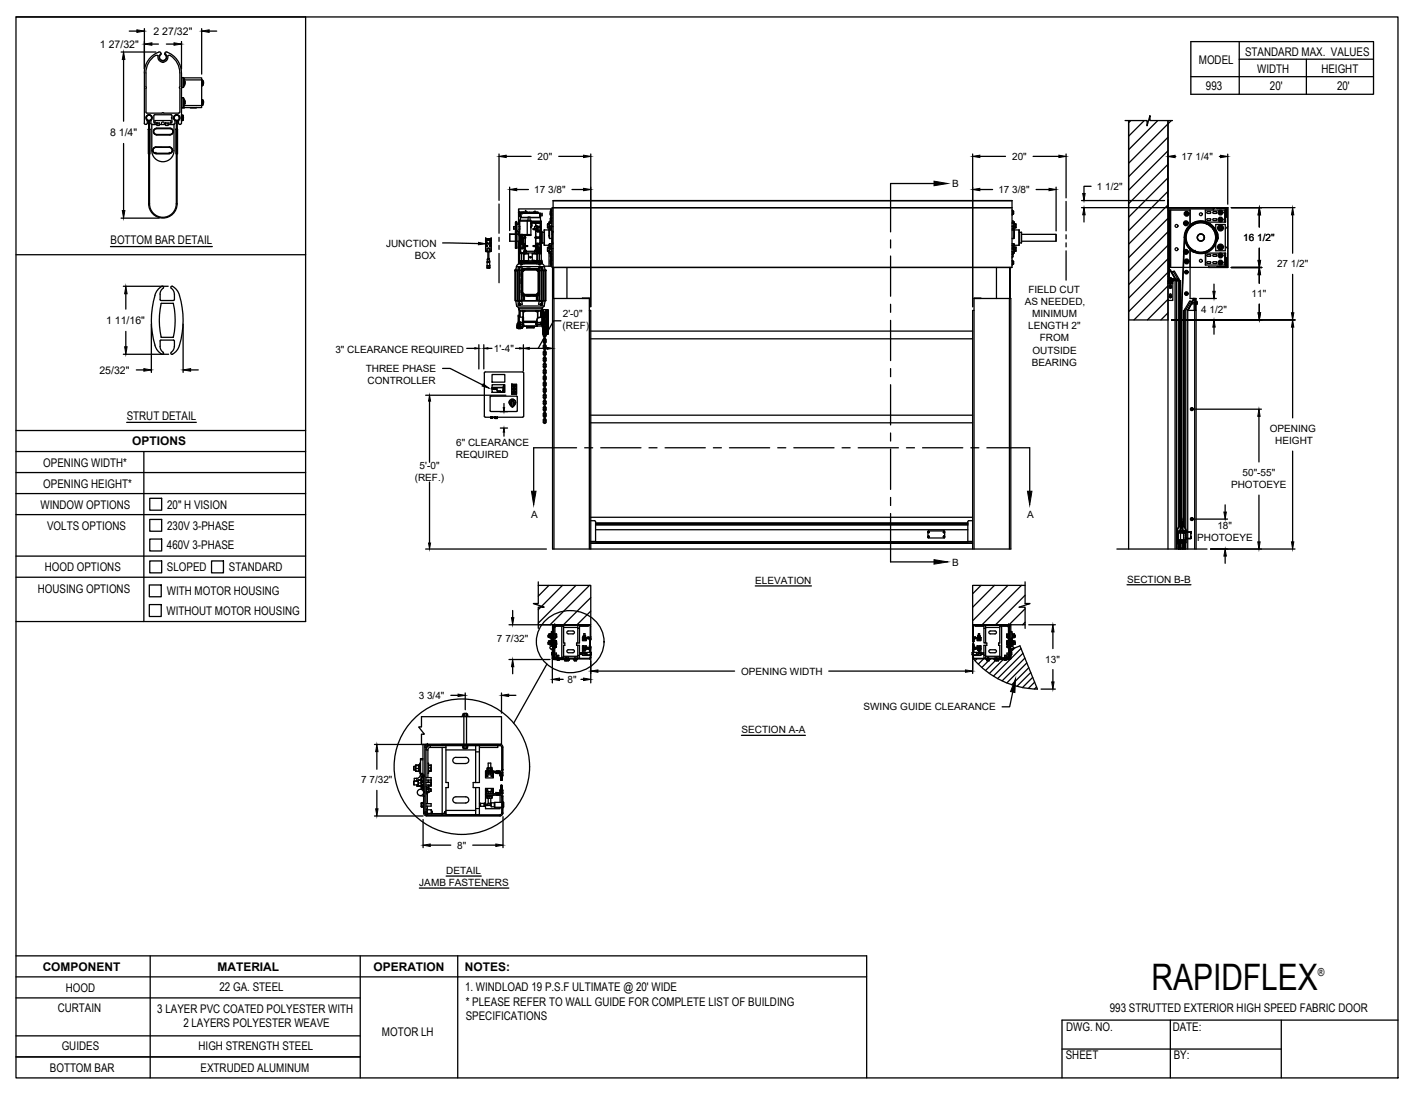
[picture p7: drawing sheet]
<svg xmlns="http://www.w3.org/2000/svg" width="279mm" height="216mm" viewBox="0 0 279 216" stroke-linecap="round" stroke-linejoin="round" font-family="sans-serif">
<defs><g id="words">
<text font-size="7.2" x="227.2" y="195.5">RAPIDFLEX</text>
<g font-size="2.4">
<text x="245.7" y="11.1">STANDARD MAX. VALUES</text>
<text x="236.6" y="12.7">MODEL</text>
<text x="238" y="17.8">993</text>
<text x="248.1" y="14.4">WIDTH</text>
<text x="250.6" y="17.8">20'</text>
<text x="260.7" y="14.4">HEIGHT</text>
<text x="263.8" y="17.8">20'</text>
<text x="21.8" y="48.2">BOTTOM BAR DETAIL</text>
<text x="25" y="82.8">STRUT DETAIL</text>
<text x="26.1" y="87.8">OPTIONS</text>
<text x="8.5" y="92.1">OPENING WIDTH*</text>
<text x="8" y="100.4">WINDOW OPTIONS</text>
<text x="8.5" y="96.2">OPENING HEIGHT*</text>
<text x="33" y="100.4">20&quot; H VISION</text>
<text x="9.3" y="104.5">VOLTS OPTIONS</text>
<text x="33" y="104.6">230V 3-PHASE</text>
<text x="8.8" y="112.7">HOOD OPTIONS</text>
<text x="32.9" y="108.4">460V 3-PHASE</text>
<text x="32.9" y="112.8">SLOPED</text>
<text x="45.1" y="112.8">STANDARD</text>
<text x="7.5" y="117.1">HOUSING OPTIONS</text>
<text x="32.9" y="117.5">WITH MOTOR HOUSING</text>
<text x="32.9" y="121.4">WITHOUT MOTOR HOUSING</text>
<text x="8.4" y="191.7">COMPONENT</text>
<text x="42.9" y="191.6">MATERIAL</text>
<text x="73.7" y="191.7">OPERATION</text>
<text x="91.7" y="191.7">NOTES:</text>
<text x="13" y="195.7">HOOD</text>
<text x="43.3" y="195.6">22 GA. STEEL</text>
<text x="91.8" y="195.6">1. WINDLOAD 19 P.S.F ULTIMATE @ 20' WIDE</text>
<text x="11.4" y="199.7">CURTAIN</text>
<text x="31" y="199.9">3 LAYER PVC COATED POLYESTER WITH</text>
<text x="36.2" y="202.7">2 LAYERS POLYESTER WEAVE</text>
<text x="91.9" y="201.3">SPECIFICATIONS</text>
<text x="91.9" y="198.4">* PLEASE REFER TO WALL GUIDE FOR COMPLETE LIST OF BUILDING</text>
<text x="210.4" y="203.6">DWG. NO.</text>
<text x="219" y="199.8">993 STRUTTED EXTERIOR HIGH SPEED FABRIC DOOR</text>
<text x="231.4" y="203.4">DATE:</text>
<text x="12.2" y="207.3">GUIDES</text>
<text x="39.2" y="207.2">HIGH STRENGTH STEEL</text>
<text x="75.4" y="204.5">MOTOR LH</text>
<text x="210.3" y="209.1">SHEET</text>
<text x="231.6" y="209">BY:</text>
<text x="9.8" y="211.5">BOTTOM BAR</text>
<text x="39.6" y="211.6">EXTRUDED ALUMINUM</text>
</g>
<text font-size="2.2" x="260.1" y="192.6">®</text>
<g font-size="2.1">
<text x="19.7" y="9.4">1 27/32&quot;</text>
<text x="30.3" y="6.9">2 27/32&quot;</text>
<text x="21.7" y="26.8">8 1/4&quot;</text>
<text x="20.9" y="63.9">1 11/16&quot;</text>
<text x="19.6" y="73.7">25/32&quot;</text>
</g>
<g font-size="2">
<text x="106.1" y="31.6">20&quot;</text>
<text x="199.7" y="31.6">20&quot;</text>
<text x="233.2" y="31.6">17 1/4&quot;</text>
<text x="105.4" y="38.1">17 3/8&quot;</text>
<text x="187.9" y="37">B</text>
<text x="197" y="38.1">17 3/8&quot;</text>
<text x="216.4" y="37.5">1 1/2&quot;</text>
<text x="245.3" y="47.6">16 1/2&quot;</text>
<text x="76.2" y="48.7">JUNCTION</text>
<text x="81.8" y="51">BOX</text>
<text x="252" y="52.7">27 1/2&quot;</text>
<text x="202.9" y="57.9">FIELD CUT</text>
<text x="247" y="58.7">11&quot;</text>
<text x="111" y="65">(REF)</text>
<text x="111.1" y="62.6">2'-0&quot;</text>
<text x="202.2" y="60.3">AS NEEDED,</text>
<text x="202.9" y="65">LENGTH 2&quot;</text>
<text x="203.6" y="62.6">MINIMUM</text>
<text x="237" y="61.7">4 1/2&quot;</text>
<text x="66.2" y="69.6">3&quot; CLEARANCE REQUIRED</text>
<text x="97.5" y="69.5">1'-4&quot;</text>
<text x="203.7" y="69.8">OUTSIDE</text>
<text x="205.2" y="67.4">FROM</text>
<text x="72.2" y="73.4">THREE PHASE</text>
<text x="72.5" y="75.8">CONTROLLER</text>
<text x="203.6" y="72.2">BEARING</text>
<text x="90" y="88">6&quot; CLEARANCE</text>
<text x="250.5" y="85.2">OPENING</text>
<text x="251.6" y="87.6">HEIGHT</text>
<text x="81.8" y="94.9">(REF.)</text>
<text x="82.8" y="92.5">5'-0&quot;</text>
<text x="89.9" y="90.3">REQUIRED</text>
<text x="245.2" y="93.9">50&quot;-55&quot;</text>
<text x="242.9" y="96.3">PHOTOEYE</text>
<text x="104.8" y="102.3">A</text>
<text x="202.6" y="102.3">A</text>
<text x="236.2" y="106.8">PHOTOEYE</text>
<text x="240.2" y="104.5">18&quot;</text>
<text x="187.9" y="111.7">B</text>
<text x="149" y="115.2">ELEVATION</text>
<text x="222.4" y="115">SECTION B-B</text>
<text x="98.1" y="126.7">7 7/32&quot;</text>
<text x="206.2" y="130.8">13&quot;</text>
<text x="82.6" y="137.9">3 3/4&quot;</text>
<text x="112" y="134.7">8&quot;</text>
<text x="146.2" y="133.1">OPENING WIDTH</text>
<text x="170.4" y="140.2">SWING GUIDE CLEARANCE</text>
<text x="146.3" y="144.7">SECTION A-A</text>
<text x="71.3" y="154.6">7 7/32&quot;</text>
<text x="90.2" y="167.5">8&quot;</text>
<text x="88" y="172.5">DETAIL</text>
<text x="82.7" y="174.8">JAMB FASTENERS</text>
</g>
</g></defs>
<!-- layer: ANNOTATIONS -->
<g fill="none" stroke="#000" stroke-width=".25">
<path d="M23.9 10.3h6.9M24.4 11.7v12.2M25.5 6.1h1.5M28.5 5.7v7.9M30 8.7h1.3M32.8 8.7h1.5M35.8 8.2v5.4M39.8 5.7v8.9M41.3 6.1h1.5M24.4 28.3v13.3M98.5 30.4v9.1M99.9 30.9h4.9"/>
<path d="M100.6 36.9v8.6M102 37.4h2.3M110.3 30.9h4.8M112.9 37.4h2.2M116.6 30.4v30.1M191.9 30.4v30.1M193.3 30.9h5.1M193.3 37.4h2.6M203.9 30.9h5M204.4 37.4h2.6M208.4 36.9v8.7M210.4 30.4v8.7"/>
<path d="M213.4 39.6h16.4M215.3 36.8h-1.4v1.4M230.4 30.4v8.5M231.9 30.9h.1M240.6 30.9h.2M242.3 30.4v9.9M23.9 43.1h7.5M24.3 56.5h8.9M24.8 58v3M87.3 47.9l7.1 .2M213.4 41h28.1M213.9 42.4v1.4"/>
<path d="M236.7 58.9h3.3M239.5 56.1v1.4M243 52.8h6M243 41h12.5M248.5 42.4v2.4M248.5 49v2.4M248.5 54.2v1.7M255.1 42.4v7.6M255.1 54.1v7.6M24.3 69.9h9M24.8 65.4v3M26.9 73h1.5"/>
<path d="M29.9 64v9.5M36.1 64v9.5M37.6 73h1.5M84 78h15.8M84.8 79.2v12M87.3 72.7h1.5l6.4 3.3M92.1 68.7h1.6M94.5 68v4.8M95.5 68v4.8M96.3 68.7h.8M99.4 79.6v.8M101.7 68.7h.8"/>
<path d="M103.3 68v5.2M104.4 68.7h3.5M110.7 63.3h-1.5l-3 5.4M231.2 63.1h24.3M239.5 64.6v1.4M248.5 60v1.7M255.1 64.6v17.9M84.8 95.1v12.1M98.7 84.5h1.4M98.7 81.2h1.4M99.4 85.3v.8M235.9 80.8h13"/>
<path d="M241.7 99.6v1.4M248.4 82.2v9M248.4 97.7v9.2M255.1 89v17.9M84 108.4h23.8M149 115.6h11.1M222.4 115.4h12.6M235.9 102.4h6.3M238.9 108.4h16.6M241.7 109.7v1.5M89 137.2h1.4M91.8 136.8v3.3"/>
<path d="M99 136.8v3.9M100.4 137.2h1.4M100.4 123.3h8.3M100.4 130.2h8.1M101.2 120.5v1.4M101.2 131.6v1.4M109 129v5.8M110.4 134.1h.7M114.6 134.1h.5M116.6 129.3v5.5M118 132.4h26.9M163.5 132.4h27"/>
<path d="M191.9 130.5v2.4M199.8 136.6l-.6 2.9h-1.5M203 123.3h5.2M205.4 136h2.8M207.8 124.7v3.3M207.8 132.1v2.5M73.9 146.9h9.6M74.4 148.3v3.5M74.4 156v3.6M146.3 145.1h12.6M73.9 161h9.6M82.7 175.3h17.7"/>
<path d="M83.5 161.7v5.6M84.9 166.8h4M88 172.9h7M93.3 166.8h4.5M99.3 161.2v6.1"/>
</g>
<!-- layer: STANDARD MOTOR LH -->
<g fill="none" stroke="#000" stroke-width=".25">
<path d="M109.1 39.6h90.6M222 23.8h4.3v1l.6-2v1h4.5M222.7 23.8v84.6M223.1 23.8l-.4 .4M225.8 23.8l-3.1 3.1M228.5 23.8l-5.8 5.7M230.5 23.8v84.6M230.5 27.1l-7.8 7.8M230.5 29.8l-7.8 7.7M230.5 32.4l-7.8 7.8M230.5 35.1l-7.8 7.8M230.5 37.8l-7.8 7.7"/>
<path d="M230.5 39.6h.1M230.5 39.6v1.3zM230.5 39.6v1.4h11.8M231.1 23.8l-8.4 8.4M100.6 47.6h.1M100.6 47.6h1.1M100.6 46.2h1.1M100.6 46.2v.1M101.4 45.2h.1M101.4 45.2h.3M101.4 44.7h.3M101.4 44.7h.1"/>
<path d="M101.4 44.7v.5M101.6 53.4h.1M101.6 53.4h.2M101.7 43.9h.3v5.1h-.1v-5.1h-.1h.1h-.1l-.1 5.1zM101.7 48.8h.1M101.7 46h.3M101.7 46.2h-1.1v1.4M101.7 53.4h.1M101.8 59.4h.6M101.8 53.3v6.1l.1 1M101.8 44.7h.1h-.1M101.8 45.2h.1"/>
<path d="M101.8 44.5h.1h-.1M101.8 44.3h.1h-.1M101.8 44.1h.1zM101.8 45.8h.1zM101.8 53.3h.1M101.8 53.3h.4M101.8 53.4h.1M101.8 44.5h.1M101.8 45.5h.1M101.8 44.3h.1M101.8 45.7h.1M101.8 46.1h.1"/>
<path d="M101.8 48.9h.1M101.8 48.7h.1M101.8 46h.1M101.9 45h.1M101.9 44.7h-.1h.1M101.9 45.4h-.1h.1M101.9 45.7h-.1h.1M101.9 44.1h-.1h.1M101.9 45.8h-.1h.1M101.9 44h-.1M101.9 46h-.1M101.9 43.9h-.1"/>
<path d="M101.9 43.9h.1M101.9 46.1h-.1h.1M101.9 52.6h5.5M101.9 48.8h.1M101.9 52.6l-.1 .7M101.9 44.9v.1M102 44.3h.4M102 45.7h.1M102 47.6h.4M102 46.2l2.8 .1M102 46.2h.4M102.1 44.3h.1"/>
<path d="M102.1 45.7h.1M102.1 45.7h.3M102.2 59.3v-5.9h-.6v5.9h.8M102.2 59.4h.7l.2 .6h-.9zM102.2 59.4h.2M102.3 41.9v.2M102.3 45.7v.5M102.3 47.6v4.5M102.3 42h.1M102.4 42.1h.4M102.4 42.1h.1M102.4 52l-.4 .3-.1 .3"/>
<path d="M102.4 43.5h.1v8M102.4 43.5v5.6h.1M102.4 43.5h2.4v3h-2.3v-3M102.4 52h.4M102.4 44.7h.1v.5h-.1M102.4 44.7h.1M102.4 43.6l4.3 .1M102.4 46.5h.1M102.4 49h.1M102.4 42.1v.6h.4M102.4 53.4h-.8h.5v5.9M102.4 52.9v-.2l.2 .2"/>
<path d="M102.4 53.3v6.1M102.4 52h.1M102.4 51.9v.1M102.4 51.5h.1M102.4 51.5l.1 .4M102.4 51.8l.1 .1M102.4 51.8h4.5M102.4 51.5h.7M102.5 51.8h.1M102.5 51.5h.1M102.5 51.5h-.1M102.5 51.5h.1v.2h1.3l.1-.2"/>
<path d="M102.5 51.8h4.3M102.5 51.9h.1M102.5 51.9h.4M102.5 41.9h.1M102.5 41.9h-.2l.1 .2M102.5 51.8l.1 .1M102.5 52.9v.4M102.5 42.5l.1 .1zM102.5 53.4v5.9M102.5 59.4v.6M102.5 43.7h.1M102.5 45.2h.1"/>
<path d="M102.5 44.7h.1M102.6 42.6h.1M102.6 51.6h1.4M102.6 51.9h.1M102.6 51.6h.1M102.6 51.8v.1M102.6 51.8h.1M102.6 51.5h.1M102.6 51.6v.1M102.6 59.3h4.1M102.6 51.6h1.3M102.6 53.3v.1"/>
<path d="M102.6 49.9h.1M102.6 48.2h.1M102.7 49.1v.8M102.7 49.1l-.1-.9v1.7M102.7 49.1h.1M102.7 51.9h2.1M102.7 49.9h.1M102.7 48.3v.5zM102.7 49.9v.1h-.2M102.7 48.2h.5zM102.7 48.9h.5M102.7 42.9v.6"/>
<path d="M102.7 46.5v1.7M102.7 48.6h.5M102.7 42.9h1.5M102.7 42.1v.6M102.7 42.1h.1M102.7 46.9v1.3M102.7 50h.1M102.7 50h.2M102.7 49.9h.2M102.7 48l.6 .1 .1 .4M102.7 49.9h.7M102.7 49h.1"/>
<path d="M102.7 49v.1M102.7 49h.5M102.7 46.8v.1M102.7 46.8h.1M102.7 46.9h.8h-.8M102.7 46.9v.1M102.7 48v.1M102.7 48h.1M102.7 46.5v.3M102.7 47h.1M102.8 51.9v.4l.6-.3h2.5l.6 .3 .1-.4M102.8 47v1"/>
<path d="M102.8 46.8h.9h-.2M102.8 46.9h.8M102.8 48v.1M102.8 46.9h.1M102.8 48h.4M102.8 47h.1M102.8 46.8h.8M102.8 47h.8M102.8 42.7v.2M102.8 42.1v.6M102.8 42.1h3.7v.8M102.8 47.8h.1"/>
<path d="M102.8 47.9h.1M102.9 47.3h.1M102.9 47.2h.1M102.8 47.7h.1M102.8 47.1h.1M102.9 47.5h.1M102.8 47.6h.1M102.8 47.4h.1M102.9 47.6h.1M102.8 50l.1 .1M102.8 59.2h.1M102.9 58.1l.2 .3"/>
<path d="M102.9 56h.1M102.9 54.9v1.1M102.9 53.7v.9M102.9 57.2v.6M102.9 53.5l-.4-.1v5.9h.3M102.9 54.6h.1M102.9 57.8h.1M102.9 54.6v.3M102.9 56v.3M102.9 56.8v.5M102.9 57.8v1.5M102.9 54.9l-.1 .6 .1 .5"/>
<path d="M102.9 56.2v.7M102.9 53.3l.1 4.8M102.9 53.4v.4M102.9 51.5h-.5M102.9 50h.1M102.9 46.7v.1M102.9 46.7h.1M102.9 46.5h.1M102.9 49.9v1.6h.2h-.5v.1M102.9 46.8h.1M103 47.2h.1M103 47.3h.1"/>
<path d="M103 47.1h.1M103 47.9h.1M102.9 47.9h.1M102.9 47.4h.1M102.9 47.7h.1M103 47.8h.1M102.9 58.2v1.1M102.9 50h1.4v1.5M102.9 49.9h.5M102.9 50l.4 .1M102.9 42.1h-.1M103 46.7l-.1 .1"/>
<path d="M103 46.7h.1M103 46.8h.1M103 46.5h.1M103 46.8h-.1M103 46.6v.1M103 53.5l.1-.1v.2zM103 57.8l.1 .1M103 53.1v-.2h-.8v.4h.8M103 46.6l-.1-.1 .1 .2M103 46.6h.1M103 47.6h.1M103 47.7h.1"/>
<path d="M103 47.5h.1M103 47.4h.1M103 53.6v4.2M103 53.1h3.3l.1 .1v5l-.1 .1h-3.2l-.1-.1zM103 46.5v.1M103 42.1h.1M103 42v.1M103.1 57.8v.1M103.1 42.1h.1M103.1 41.9h-.6l-.1 .2M103.1 46.7l-.1 .1M103.1 46.5h.1"/>
<path d="M103.1 46.5h-.1M103.1 47.9h.1M103.1 47.7h.1M103.1 47.6h.1M103.1 47.2h.1M103.1 47.8h.1M103.1 47.4h.1M103.1 47.1h.1M103.1 47.3h.1M103.1 42.1v.1M103.1 53.6v4.2M103.1 51.6h.1"/>
<path d="M103.1 53.5h.1M103.1 57.9l.3 .3M103.1 53l-.2 .3M103.1 58l.3 .1M103.1 53.4h.1M103.1 53.1h3.1M103.1 58.3v.1M103.1 51.6h.5M103.1 51.5h.2M103.2 47.7h.1M103.2 47.3h.1M103.2 47.9h.1"/>
<path d="M103.2 47.6h.1M103.2 47.2h.1M103.2 47.1h.1M103.1 47.5h.1M103.2 47.4h.1M103.1 51.5v.1M103.2 51.6h.1M103.2 58.4v.9h.1v-.9M103.2 59.2l-.3 .1M103.2 48.8v.1h-.5M103.2 48.3h.1v.5h-.1M103.2 48.2l.1 .1"/>
<path d="M103.2 48.3h.1M103.2 48.3v.5M103.2 48.8h.1M103.2 48l.2 .2M103.2 49l-.5 .1M103.2 48v.1M103.2 51.6l.1 .1M103.3 53.3l-.2 .1M103.3 58.1l.1 .2v-.2M103.3 51.5h.3v.1M103.3 51.5v.1M103.3 51.6h.1"/>
<path d="M103.3 42h.1M103.3 41.9h2.7v.2h-2.7zM103.3 42l-.3 .1h.3M103.3 41.9h-.3l-.3 .2h.3M103.3 50l.1 .1zM103.3 49v.1M103.3 59.2h.2M103.3 42.1h.1M103.3 50.1v1.4M103.4 51.6h.1M103.4 42.1h.1M103.4 49.9h.1"/>
<path d="M103.4 49.6v.3M103.4 51.4v.1M103.4 48.9l-.2 .1M103.4 53.2l-.3 .2M103.4 53.1l-.1 .2 .1-.1M103.4 53.3h2.5l.3 .3v4.2l-.3 .3h-2.5l-.3-.3v-4.2zM103.4 49.6a.19 .19 0 0 1 .2-.2 .19 .19 0 0 1 .2 .2v.3h1.7l.1-.3a.18 .18 0 0 1 .1-.2 .18 .18 0 0 1 .2 .2v.3l.5 .1h-1.4v1.5M103.4 48.6h.1M103.4 48.5h.1M103.4 48.3v.2M103.4 53.1v.1M103.4 53.2h2.5"/>
<path d="M103.4 58.2h2.5M103.4 53.1h2.5M103.4 58.3h2.5M103.4 49h.1M103.4 48.6l-.1 .4h-.6M103.4 48.5v.1M103.4 48.2l.1 .1M103.4 49l-.2 .1M103.4 49h.2v.4M103.4 48.1h.2M103.4 52h2.5M103.4 48.7v.1"/>
<path d="M103.4 48.5h.2M103.4 48.8v.2M103.4 48.8h.1M103.5 48.4h.1M103.5 48.7h.1M103.5 48.4l-.1 .1M103.5 48.3v.1M103.5 51.5v.1M103.5 48.5h.1M103.5 48.6h.1M103.5 51.6h.1M103.5 51.6v.1"/>
<path d="M103.5 58.4v.9h2.4v-.9M103.5 48.5h-.1M103.5 48.5h.2M103.5 48.6v.1M103.5 48.4v.1M103.5 52h.1M103.5 51.9v.1M103.5 46.9h.1M103.6 51.6h.1M103.6 50l.7 .1M103.6 51.5h.1M103.6 51.5l.3 .1"/>
<path d="M103.6 48.6h.1M103.6 48.5l-.2 .1M103.6 49.4h.1M103.7 46.8h.1M103.6 49.4l-.2 .2M103.6 48.1l.1 .1M103.6 46.8h.1M103.6 48.4h.1M103.6 48.7h-.1v.2M103.6 48.6v.1M103.6 46.5v.3M103.6 46.9v1.2"/>
<path d="M103.6 48.4v.1M103.6 48.7h.1M103.6 48.6h.4M103.6 48.5h.4M103.6 48.1v.3M103.6 50.1h-.2v1.3M103.6 46.9h.1M103.6 46.9l.1 .1M103.6 47h.1M103.6 48.7l.1 .3M103.7 48.5h.1M103.7 49v.4l.1 .2"/>
<path d="M103.7 46.8v1.4M103.7 48.2h.1M103.7 48.7h.1M103.7 41.7v.2M103.7 46.5v.3M103.7 48.2v.3M103.7 48.7v.3M103.7 48.5h-.1M103.7 41.7h.2M103.7 41.7h.1M103.7 49.4h.1M103.7 46.9v.1"/>
<path d="M103.7 46.8h-.1M103.7 51.6h.1M103.7 48.6h-.2M103.7 48.5h.4v.1l-.4 .1M103.7 48.5h.4M103.7 42.1h.1M103.7 51.5v.1M103.7 51.9h-.7v.3M103.7 51.5h.1M103.7 51.5h.3M103.8 58.4h1.1l-.6 .1zM103.8 49.6h1.7"/>
<path d="M103.8 49.9h.1M103.8 49.6h.1M103.8 53h1M103.8 53h.9M103.8 53h.1M103.9 42.1h.1M103.9 51.6v.1M103.9 51.6h.1M103.9 41.7v.2M104 48.6h.1M104 48.6l-.3 .1M104 43.5v3"/>
<path d="M104.1 42.1h.1M104.2 43.5v-.7h.4v.7M104.2 42.9h-1.5M104.3 51.4l-1.2 .1M104.5 41.9v.2M104.6 42.9h2M104.6 50.8h.1M104.6 50.8h.2M104.7 51.9h2.2M104.7 44.1v.1M104.8 44.1h.1M104.8 44.8h.1"/>
<path d="M104.8 44.7h.1M104.8 44.7v.1M104.8 44.8v.1M104.8 44.8v.2M104.9 44v.3M104.9 44.3h.1M104.9 44.3l.1 .3-.2 .1M104.9 58.4h.1M104.9 44.3v.2l-.1 .2M104.9 44h.1M104.9 44h.6M104.9 44h1.5"/>
<path d="M105 58.4h.7M105 58.4h.1M105 58.4h.8M105 51.4l1.2 .1M105.2 48.5h.1M105.2 45.3h.1M105.2 45.3h.4M105.2 48.6l.4 .1M105.2 45.1l.5 .1M105.2 42.1h.1M105.3 48.6h.4M105.3 48.5h.4"/>
<path d="M105.3 45.3h.4M105.3 51.5h-1.3M105.3 51.5h.1M105.3 51.5h.3M105.4 51.6h.1M105.4 51.6h1.4M105.4 51.5v.1M105.4 45.1h.1M105.4 51.5h.4M105.4 45.2h.5M105.4 41.7v.2M105.4 41.7h.3"/>
<path d="M105.4 51.7h.1M105.4 41.7h.1M105.4 41.7h.2M105.4 51.6h1.3M105.5 44h.2v.7M105.5 42.1h.1M105.5 44h.2M105.5 44h-.6v.3M105.5 45.1h.1M105.5 45.1v.1M105.5 44.7h.4M105.6 49.6h.1"/>
<path d="M105.6 49.6h-.1M105.6 51.5v.1M105.6 51.5h.2M105.6 48.5h-.4v.1l.4 .1M105.6 48.5h-.3M105.6 49.4h.1M105.6 46.8h.1M105.6 45.3h.1M105.6 48.5h.1M105.6 48.7h.1M105.6 42.1h.1M105.6 51.6h.1"/>
<path d="M105.6 41.7h.1M105.6 45.3h.3M105.6 48.6h.3M105.6 44.7h.1M105.6 46.9v.1M105.7 46.8h.1M105.7 47h.1M105.7 41.7v.2M105.7 48.5h.1M105.7 48.7h.1M105.7 44.7h.1M105.7 44.7h-.2v.4h-.3v.2h.4"/>
<path d="M105.7 45.6h.1M105.7 45.6v2.6M105.7 49.4h.1M105.7 49.4l-.2 .2M105.7 49h.1M105.7 49h.2M105.7 48.2h.1M105.7 48.2v.2M105.7 45.3v.1M105.7 45.3v.3M105.7 48.2v.3M105.7 48.7v.7"/>
<path d="M105.7 48.7h.2M105.7 45.6h.2M105.7 48.4h.2M105.7 45.3h.1M105.7 48.6v.1M105.7 50.1h.3v1.5M105.7 46.8h.9M105.7 48.6h.1M105.7 46.9v.1M105.7 45.4l.2-.1v.2M105.7 48.4h.1M105.7 45.4v1.4"/>
<path d="M105.7 47v1.1h.2M105.7 48.4v.1M105.7 44h.9M105.7 45.2l.2 .1M105.7 48.5l.2 .1M105.7 45.2h.2M105.7 48.5h.2M105.7 44.7h.2M105.7 44v.7M105.7 47h.9M105.7 50l-.7 .1M105.7 58.4h.1"/>
<path d="M105.8 51.6h.1M105.8 51.6h-.1M105.8 51.6h.4M105.8 46.9h.8M105.8 46.9h-.2h1M105.8 49.4h.1M105.8 51.9v.1M105.9 48.5h-.3M105.9 49.4v.2M105.9 45.5v.1M105.9 48.9h.1M105.9 48.7h.1"/>
<path d="M105.9 48.4h.1M105.9 48.4v.1M105.9 45.3h.1M105.9 48.6v.1M105.9 48.5h.1M105.9 48.3v.2M105.9 48.7v.2M105.9 48.6h.1M105.9 44.7h.7M105.9 44.7h.1M105.9 51.6h-.1M105.9 51.6h.1"/>
<path d="M105.9 45.5h.1M105.9 48.8v.1M105.9 45.3l.1 .4h.6M105.9 48.6l.2 .4h.5M105.9 45.2v.1M105.9 48.5v.1M105.9 48.7v.1M105.9 45.3v.3M105.9 48.8l.2 .2M105.9 48.3h.1M105.9 45.3v.1M105.9 53.2l.1 .1"/>
<path d="M105.9 45.6l.2 .1M105.9 53.1v.2h.2M105.9 53.1l.2 .2M105.9 58.1l.2 .1-.2 .1zM105.9 45.2h.1M105.9 48.2v.1M105.9 44.9h.1M105.9 48.2h.1M105.9 44.7h.2M105.9 41.9v.2M105.9 44.9v.3M105.9 49.9h.2"/>
<path d="M105.9 51.6h.2M105.9 45.6h.1M106 42.1h.1M106 59.2h-.1h.1M106 49.9h.1M106 49.6v.3M106 50h.1M106 49l-.1 .1h.2M106 58.1l-.1 .1M106 51.6h.1M106 42.1h.2M106 58.4v.9h.2v-.9"/>
<path d="M106 51.4h.1M106 48.8h.2M106 45.5h.2M106 50.1v1.4M106 53.3l.2 .1M106 44h.2M106 50.1h.1M106 44h.1M106 49.3l-.1 .1M106 49h.1M106.1 51.6h.1M106.1 53.3l.1 .1"/>
<path d="M106.1 43.7h.7v7.8M106.1 49v.1M106.1 49.3l-.2 .1M106.1 51.7h.1M106.1 48l-.2 .2M106.1 44.7h.1M106.1 48.1h.5M106.1 44.7l-.2 .2M106.1 49l.5 .1M106.1 45.7h.5M106.1 48v.1M106.1 48h.5"/>
<path d="M106.2 51.5h-.4v.1M106.2 48.2h.4zM106.2 45.6h.4zM106.2 44.9h-.2v.6h.2M106.2 48.3h-.2v.5h.2M106.2 48.2l-.2 .1M106.2 48.8h.1M106.2 48.3v.5M106.2 45v.5M106.2 45.2h.4M106.2 51.6h.1M106.2 45.5v.1"/>
<path d="M106.2 48.8v.1h.5M106.2 51.5v.1M106.2 51.5h.7M106.2 44.9h.4M106.2 48.6h.4M106.2 49.9h.1M106.2 53.5h.1M106.2 53l.2 .3M106.2 53.5v.1M106.2 53.4l.1 .2M106.2 57.8h.1l-.1 .2zM106.2 58l-.1 .1"/>
<path d="M106.2 58.3l-3.1 .1M106.2 44h.1M106.2 53.6h.1M106.2 53.4v.1M106.2 42.1h.1M106.2 49.2h.1M106.2 49.2l-.4 .2M106.3 42.1h.1M106.3 53.6v4.2M106.3 57.8l-.3 .3M106.3 52.9h.5v.4M106.4 53.3v4.8"/>
<path d="M106.4 58.1h.1M106.4 51.9v.3M106.4 59.4h.4v.6M106.4 50v1.5M106.4 50l-.4 .1M106.4 44h.2M106.4 49.9h.1M106.4 50h.1M106.4 50h.2M106.4 43.7v.3M106.4 58.2v1.1M106.4 53.3h.1"/>
<path d="M106.4 53.4l.1 5.9-.3-.1M106.4 50v1.5h-.2h.6M106.4 51.5h.5M106.4 53.3h.4M106.4 58.1l-.2 .3M106.5 53.4h.3v5.9l-.3-.1M106.5 53.5h.1M106.5 53.4v.1M106.5 49.2h.1M106.5 49.9h-.1M106.5 49.9h.1M106.5 42.2h.5"/>
<path d="M106.6 46.8l-.8 .1M106.6 46.8h.1M106.6 48.1h.1M106.6 48v.1M106.6 45.7h.1M106.6 45.7v1.1h-.9M106.6 46.9v1.1M106.6 43.7v.3M106.6 46.9v.1M106.6 52h.3M106.6 42.2h.1M106.6 42.2l-.1 .4"/>
<path d="M106.6 44.7h-.7M106.6 44.7h.1M106.6 44v.7M106.6 49.9h.1M106.6 45.6v2.6M106.6 48l-.5 .1-.2 .4M106.6 49.2h.1M106.6 49.1h.1M106.6 49.2v.1M106.6 49.8v.1M106.6 49.2h-.4M106.6 42.9l.1 .8"/>
<path d="M106.6 42.9h.1M106.6 49.8h.1M106.6 45l.1 .4zM106.6 49.3h.1M106.6 48.3l.1 .5zM106.6 49.1v.1M106.6 50l-.2 .1M106.6 49.1v.2M106.6 49.8l-.1 .1M106.6 49.3l.1 .1M106.7 44h.1M106.7 43.7h.1"/>
<path d="M106.7 49.7l-.1 .3M106.7 44v5.4M106.7 49.9h-.1M106.7 44v.7M106.7 44.7v.9M106.7 48.2l-.1 .9M106.7 44.7l-.7 .1-.1 .4M106.7 49.1h-.1M106.7 44.9l-.7 .1M106.7 49.7l-.1 .1M106.7 49.4v.3M106.7 51.8v.1"/>
<path d="M106.7 51.9h.1M106.7 43.6l-1.9 .1M106.7 52.9h-.4v.2M106.7 51.6h.1M106.7 51.6v.1M106.7 52.9v-.2l.2 .2M106.7 53.3v.1M106.7 52.9h.4M106.7 51.8h.1M106.7 51.7h.1M106.7 51.5v.1M106.8 51.8v.1"/>
<path d="M106.8 51.8l-.1 .1M106.8 51.5v.2l-1.4-.1M106.8 49.5h.1M106.8 49.9h.1M106.8 45.8h.1M106.8 48h.1M106.8 53.4v5.9M106.8 50h-.2M106.8 51.8l.1 .1M106.8 51.5h.1M106.8 51.8h.1M106.9 51.8h.1"/>
<path d="M106.9 45.8h.1M106.9 51.9h.1M106.9 45.8v2.2M106.9 52h-.3M106.9 51.5h.1M106.9 52h.1M106.9 51.5v.3M106.9 51.9v.1M106.9 51.8h-.1M106.9 47.9h.1M106.9 52l.4 .3 .1 .3M106.9 48h.1"/>
<path d="M106.9 53.3v6.1h.6M106.9 53.4h.8M106.9 45.8v.1M107 42.2h.1M107 42.2v.4h-.4M107 52.9h.1v.4h-.3M107 45.8h.4M107 45.8v2.1h.4M107 59.4h.1v.6h-.3M107.1 59.4h-.7l-.1 .6h.5M107.1 53.3h.4M107.2 53.4v5.9"/>
<path d="M107.4 48.3v.1M107.4 45.4v2.9M107.4 52.5h1.5M107.4 45.4h.1M107.4 52.6l.1 .7M107.5 53.4h.1M107.5 53.3v6.1M107.5 59.4l-.1 1M107.6 53.4v5.9M107.7 53.4h-.2h.2M107.7 53.4h.1M107.7 53.4v5.9h-.8"/>
<path d="M108.1 49v.4h.3M108.1 49.4v.2h.3M108.1 44.2v.8M108.1 48.8v.8M108.1 44.4h.3M108.3 48.3l.1 .1M108.3 45v1.5M108.3 48.3v.5M108.3 49.6v2.9M108.4 43.8h.1M108.4 49.6v.4M108.4 43.8v2.7"/>
<path d="M108.4 44.6h.1M108.4 46.5h-.1M108.4 49.6v.1M108.4 44.8l-.4 .1 .1 .1h.3M108.4 44.2h-.4l.1 .6M108.4 48.8l-.4 .1 .1 .1h.3M108.4 46.5v.6l-.1-.6M108.4 48.4v-.3v1.6M108.4 49.6v.4h.2M108.4 48.4v1.2M108.4 45.3l-1 .1v3h1M108.4 49.5l.5 .1"/>
<path d="M108.4 44.1v.1M108.4 49.7h.2M108.4 44.1h.1M108.4 44.1v3h.5M108.4 44.1h.5M108.4 49.7h.5M108.5 44.7v.7M108.5 49v.2h.3M108.5 44.8v.4h.3M108.5 45.2v.2h.3M108.5 48.4v.8M108.5 44.6v.1"/>
<path d="M108.6 43.8l-.2 .1v.2h.2M108.6 51.3h.1M108.6 42.2h.1M108.6 42.2h.3M108.6 43.1l.3 .1M108.6 50.2v.5h.3M108.6 52.1h.3M108.6 42.2v.2h.3M108.6 42.4h.1M108.6 43.6v.1M108.6 49.7v1M108.6 52.1h.1"/>
<path d="M108.6 43.1v1M108.6 51.3v.8M108.6 41.8v.3M108.6 43.2v.4l.3 .1M108.6 41.6v.8h.3M108.6 41.8h.3M108.6 50.3h.3M108.6 52h.3M108.6 43.1h.1M108.6 50.1v.1M108.6 43.5h.3M108.6 50.6h.3"/>
<path d="M108.6 51.7h.3M108.7 41.2v.4M108.7 42.4v.7M108.7 43.7v.4M108.7 49.7v.4M108.7 50.7v.6M108.7 52.1v.4M108.7 51h.2M108.8 48.6l-.3 .1v.3h.3M108.8 48.4h-.3v.2M108.8 44.6h-.3v.2h.3M108.9 51.3l-.3 .1"/>
<path d="M108.9 42.1l-.3 .1M108.9 43.1h-.3M108.9 50.1l-.3 .1M108.9 51.5l-.3 .1v.5M108.9 41.6h-.3v.2M108.9 42.4h.1M108.9 48.1h-.5l-.1 .2M108.9 41.2h-6.6v3.1M108.9 51.4h-.3v.1M108.9 50v.9M108.9 41.5v1.2M108.9 42.9v.9"/>
<path d="M108.9 51.1v1.2M108.9 44.7h.2M108.9 45.7h.2M108.9 48.2v1.2M108.9 47.6h.1M108.9 46.2h.1M108.9 44.4v1.2M108.9 49.1h.2M108.9 48.1h.2M109 47.9h.1M109 45.8h.1M109 45.8v.1"/>
<path d="M109 45.8v2.1M109.1 52.8h90.6v-13.2h-90.6v19.3M109.1 52.9h-.1v5.9h.1M109.1 41h90.6h-90.8v11.8h90.8M109.3 52.8v6.1M109.3 58.9v49.5M111.9 52.8v6.1M192.2 58.9h7.3v49.5h-90.5v-49.5l7.3-.1v49.6M193.6 58.9l-1.4-.1v49.6M196.6 52.8v6.1M199.2 58.9v49.5M199.2 52.8v6.1"/>
<path d="M199.3 52.8v6.1M199.7 50.9h.1M199.7 44.7h.2l.1 .3-.1 .2h-.2M199.7 44.6h.2v.1M199.7 48.5h.2l.1 .2-.1 .2h-.2M199.7 48.4l.3 .1M199.7 50.2l.1 .2-.1 .1M199.7 41.5v.9M199.7 51.4v.9M199.7 44.1h.3M199.7 43.9h.1M199.7 49.7h.3"/>
<path d="M199.7 49.9h.1M199.7 50.1h.1M199.7 47.1h.3M199.7 48.1h.3M199.7 51.6l.3 .1v.2h-.3M199.7 51.5h.3v.1M199.7 41.8h.3v.3h-.3M199.7 41.6h.3v.2M199.8 50.5v.2h-.1M199.8 50.1h.1M199.8 50.1v.1M199.8 50.7h.1"/>
<path d="M199.8 44.1v-.5l.1 .5M199.8 49.7v1M199.8 50.2h.1M199.9 44.1l.2 .1M199.9 43.8h.2v.3M199.9 49.7h.2M199.9 49.7l-.1 .5M199.9 45.2v.2h-.2M199.9 48.9v.3h-.2M199.9 48.4h.1M200 48.5h-.1M200 51.9v.2h-.3"/>
<path d="M200 42.1v.1h-.3M200 48.4l-.1 .8M200 41.7v.5M200 51.5v.6M200 42.2h.1M200 44.1h.1M200 48.1l.2 .2M200 48.1l.1 .3M200 44.1v3M200 48.1v1.6M200.1 49.5l-.4 .1M200.1 49.6l-.1 .1"/>
<path d="M200.1 45.3v.1M200.1 43.8v.4M200.1 46.5h.1M200.1 44.6h-.2v.8M200.1 44.3l.3 .1v.3h-.3M200.1 44.2h.3v.1M200.1 49.3l.3 .1v.2h-.3M200.1 48.9h.3v.4M200.1 48.8l.3 .1M200.1 44.2l-.1 2.9M200.1 49.6v.4h-.2M200.1 49.6v.4"/>
<path d="M200.1 48.4h.1M200.1 48.3v.1M200.2 45.4l-.2 1.7M200.2 45.4h.9M200.2 48.4h.9M200.2 48.3l-.1 1.3M200.4 44.7v.3h-.3M200.4 44.2h.1M200.4 45h.1M200.4 48.9h.1M200.4 49.6h.1M200.4 44.9v.1"/>
<path d="M200.4 44.2v.7M200.4 48.9v.7M201.1 45.4v3M201.1 45.8h.4M201.5 45.8l.1 .1M201.5 45.8v2.1h-.4M201.6 46.2h6.8v1.4M201.6 45.9v2M201.6 47.9h-.1M208.4 46.2v1.4h-6.8M230.4 41h.1M230.5 54.6h.1"/>
<path d="M230.5 40.4l-7.8 7.8M230.5 43.1l-7.8 7.8M230.5 45.7l-7.8 7.8M230.5 48.4l-7.8 7.8M230.5 51.1l-7.8 7.7M230.5 53.7l-7.8 7.8M230.5 56.4l-6.7 6.7M230.5 59.1l-4.1 4M230.5 55.5h.9M230.5 41.5h4.3v2.9M230.5 55.7h.9M230.5 41h11.8"/>
<path d="M230.5 41.2h8.9M230.5 55.9h.2M230.6 41.5v13.9l.9-.1M230.6 55.7h.7M230.6 55.4h1.5M230.6 52.8h3M230.7 55.4h.1M230.7 55.1h.1M230.7 55.3h.1M230.7 55.8v.1h.2M230.7 55.9h.4M230.7 55.1h.4"/>
<path d="M230.8 41.5l-.1 13.6M230.8 55.5h.3M230.8 54.8h.3M230.8 54.8v.3M230.8 55.3v.1M230.8 55.1l-.1 .2 .1-.2h.3v.2M230.8 55.3h.3M230.9 55.8l.1 .1 .1-.1M231 41.5v11.3M231 55.3v.1M231.1 54.8v.3M231.1 55.4h-.1"/>
<path d="M231.1 56.2l-.3-.1v.4M231.1 58.1l-.3-.1v.4M231.1 56.2v.3M231.1 58.1v.3M231.1 55.9h.1M231.1 55.1h.1M231.1 55.1v.2M231.1 55.9h.3M231.3 55.2h.1M231.3 55.4h.1M231.3 55.2h.2M231.3 55.3l-.7 .1"/>
<path d="M231.3 55.2v.2M231.3 55.3h.1M231.3 55.4l.1 3.9h-.9M231.4 55.2h.1M231.4 55.4h.1M231.4 55.4h.1zM231.4 55.2h.1zM231.4 55.3h.1M231.4 55.3h1.1M231.4 55.2h1.1l-1 .1M231.4 55.2l1.1 .1M231.4 55.2l.1 .1"/>
<path d="M231.5 55.4h.1M231.5 55.2h.1M231.5 55.3l-.2-.1 .1 .1M231.5 55.3h.1M231.5 55.2l1 .1M231.5 55.3h1M231.5 55.3l1 .1M231.5 55.3v.1M231.5 53.6l.2-.1 1 1.6M231.9 55.4v53M232 55.2v.1M232 55.2h.1"/>
<path d="M232 55.2l-1.2-1.9h.1l1.2 1.9M232 55.3h.1M232.1 55.2l-.9-1.5 .3-.1 1 1.7v48.8M232.1 55.2h.1M232.1 55.2v.1M232.1 55.3h.1M232.1 55.2l-.1 .1M232.1 55.4v53M232.5 55.4h.1M232.5 55.2h.1M232.5 55.3h.1M232.5 55.2h-1.1"/>
<path d="M232.5 55.2l-1 .1 1-.1M232.5 55.3h-1.1M232.5 55.2l-1 .1M232.7 55.1v48.8M232.7 55.4h.2v47.5M233.7 46.9h.1M233.7 46.9l-.6 13.8 .1 42.8M233.7 52.8h8.6M233.8 46.9l-.6 13.8v42.7M234 43.9l-.2 .2 .2 .1M234 49.5l-.2 .2 .2 .2M234.3 44.2h.1"/>
<path d="M234.3 44.2a.33 .33 0 0 0-.3-.5 .34 .34 0 0 0-.3 .6 .33 .33 0 0 0 .6-.1M234.4 42.3h.1M234.4 42.3a.32 .32 0 0 0-.2-.4 .32 .32 0 0 0-.4 .2 .32 .32 0 0 0 .2 .4l.4-.2M234.4 51.4a.33 .33 0 0 0-.5 0 .33 .33 0 0 0 .2 .5 .33 .33 0 0 0 .3-.4M234.4 51.5h.1M234.8 49.3v9.6h.7M234.8 44.5h.1M234.8 44.9h.1M234.8 48.9h.1M235 59.5l-.2-.1-1 1.6M235.1 49.1h.1M235.1 49.5l.5 .3"/>
<path d="M235.2 49.2v.1M235.3 49.3h.1M235.6 44.3l-.2 .1M235.6 58.9v.8M235.6 60v1.3M235.6 58.9h.4v49.5M235.8 49.5l-.1 .1M235.8 59.7h-.5v.3h.5M235.8 58.9v2.4M235.8 49.6h.1M235.9 58.9v2.4M236 59.6v.5"/>
<path d="M236 49.6v.1M236.1 59.7h.1v.1h-.1M236.2 59.8v.2h-.1M236.2 59.7h.1M236.2 59.7v.3M237.8 43.7v-2.2h3.9v2.3M237.8 43.8h.1M237.8 50v2.3h4M237.9 52.3v-2.3h3.9v2.5M237.9 43.8h.1M237.9 44.1h.1M238.1 44.2h.1"/>
<path d="M238.2 44.2h.1M238.3 41.8l-.2 .1 .2 .2M238.3 43.2l-.2 .1 .2 .2M238.3 50.2l-.2 .2 .2 .2M238.3 51.6l-.2 .2 .2 .2M238.3 41.8h.4l.2 .1-.2 .2h-.4M238.3 43.2h.6l-.2 .3M238.3 51.6h.4l.2 .2-.2 .2h-.4M238.3 44h.1M238.3 43.5h.5M238.3 50.2h.5M238.5 52.7l1.4 .1z"/>
<path d="M238.5 52.8h.1M238.5 49.3l-.2 .2M238.7 44.5h.1M238.7 44.5v.1M238.7 50.2l.2 .3-.6 .1M238.8 44.2v.1M238.8 44.3h.1M238.9 44.7h.1M239 44.4h.1M239 44.7h.1M239 49v.1M239.3 45.1v.1"/>
<path d="M239.3 45.2h.1M239.3 48.6v.1M239.3 41.8h.6l.2 .1-.2 .2h-.4zM239.3 51.7l.6-.1 .2 .2-.2 .2h-.4zM239.4 41v.5M239.5 43.5l-.2-.3h.6l.2 .1-.2 .2M239.5 50.2l-.2 .3 .6 .1 .2-.2-.2-.2M239.5 43.5h.4M239.5 50.2h.4M239.5 45.4l.1 .1M239.6 48.3h-.1M239.6 41v.2h-.2"/>
<path d="M239.7 45.1a3.2 3.2 0 0 0-3.6-1.3 3.2 3.2 0 0 0-2.4 3.1M239.7 45.2l.5 1M239.7 45.1h.1M239.7 45.1a3.3 3.3 0 0 0-3.7-1.4 3.3 3.3 0 0 0-2.3 3.2M239.7 45.1l.6 1.1M239.9 45.3v-1h1.9v5.2h-1.9v-1.3M240 46.9v.7l.1-.2M240.1 46.9h.1M240.1 46.3h.1M240.1 46.1l.1 .1M240.1 46.2h.1M240.1 46.2v.1"/>
<path d="M240.1 41.1l1.6 .1M240.1 46.3v.2M240.1 47.4h.1M240.1 46.5h.1M240.1 41v.1M240.1 52.7v.1M240.1 46.9a3.2 3.2 0 0 0-4.5-2.9 3.2 3.2 0 0 0-.7 5.3 3.2 3.2 0 0 0 5.1-1.5M240.2 46.5v.3M240.2 46.2v.2M240.2 46.2l-.1 .1M240.2 46.2l.1 .8M240.2 46.2h.1"/>
<path d="M240.2 46.4l.1 .5M240.2 46.4h.1M240.2 47h.1M240.3 47h.1M240.3 47l-.2 .3M240.3 47l-.3 .8M240.3 46.2h.1M240.3 46.2v.8M240.4 47l-.4 .8M241 50.2a.26 .26 0 0 0-.4 .2 .26 .26 0 0 0 .4 .2M241 50.2l.1 .2-.1 .2M241 43.1a.26 .26 0 0 0-.4 .2 .26 .26 0 0 0 .4 .3"/>
<path d="M241 43.1l.1 .2-.1 .3M241 41.7a.26 .26 0 0 0-.4 .2 .26 .26 0 0 0 .4 .3M241 41.7l.1 .2-.1 .3M241 50.2a.27 .27 0 0 0-.4 .2 .27 .27 0 0 0 .4 .3M241 50.2l.1 .1-.1 .4M241 43.1a.26 .26 0 0 0-.4 .3 .26 .26 0 0 0 .4 .2M241 43.1l.1 .1v.3l-.1 .1M241 41.7l.1 .1v.3l-.1 .1M241 45.3h-.2M241 49.1h-.2M241.2 48.8v.2l-.2 .1M241.2 48.8a.38 .38 0 0 0-.4-.4 .38 .38 0 0 0-.3 .5 .38 .38 0 0 0 .5 .2"/>
<path d="M241.2 48.7a.41 .41 0 0 0-.5-.3 .41 .41 0 0 0-.3 .6 .41 .41 0 0 0 .6 .1l.2-.3M241.2 45h.1M241.2 45a.41 .41 0 0 0-.6-.4 .41 .41 0 0 0 0 .7 .41 .41 0 0 0 .6-.3M241.7 41.5v2.3M241.7 50v2.3M241.7 41.2l.1 2.6h-3.6M241.7 52.6l-1.6 .1M241.8 48.6l.5 .5M241.8 51l.2-.1v1.9M241.8 52.5l-.1 .1M242 41v1.9l-.2-.1M242.2 41h.1"/>
<path d="M242.3 41v11.8h-3.8M242.3 44.7l-.5 .5M242.3 41v11.8M242.3 52.8h-.1M101.9 60.4h5.5M101.9 60.4l.4 .3M102 64.8h.1M102 63.9l.1 .1M102.1 64.4h.1M102.1 64.4v.3h.2M102.1 64.1h.1M102.1 64h.1"/>
<path d="M102.1 64.3l.2-.1v.2zM102.1 64.3h.1M102.1 64.3l-.1-.1v.2v.4l.1-.1M102.1 63.9h.2l-.2 .2zM102.1 64.2h-.1M102.1 63.9h.1M102.2 64.2h.1M102.2 64.1h.1M102.2 64.7h.1M102.2 64.7l-.1 .1h.9l-.1-.1M102.2 64h.1M102.2 64.1l-.1 .1"/>
<path d="M102.2 64v.2M102.2 64.5h.1M102.2 64.2h.2v.4M102.3 64h-.1M102.3 64.6h.1M102.3 63.9h.1M102.3 64.6h-.2l.2 .1M102.3 64.2l-.2 .2M102.3 64.8h.1M102.3 64.2h.1M102.3 64.2h-.1M102.3 64.8h.1z"/>
<path d="M102.3 63.7h.1M102.3 63.7v.5M102.3 62.4h.1M102.3 62.4v1.3M102.3 64.2v.4M102.3 64.6v.1M102.3 64.8h.6M102.3 64.4h.1M102.3 64.5v.1M102.3 60.1h.1M102.3 62.3v1.4M102.3 60.7h4.7"/>
<path d="M102.3 60.7v.3h4.7v-.3M102.3 60.1h.4M102.3 60v.1M102.4 64.8h.1M102.4 60.1v.1l.2-.1M102.4 64.8h-.1h.1M102.4 60.1h.1M102.4 60.1h.3M102.4 61.1v.1M102.4 61.2v-.2l.1 1.4M102.4 61.2h.1M102.4 64.6h.2"/>
<path d="M102.5 62.3l-.2 .1M102.5 61.1v.1M102.5 64.5h.1M102.5 64.4l.1 .1M102.5 63.9l-.1 .3M102.5 63.9v.6M102.5 63.9v-.2h-.2v.9M102.5 62.3v1.4M102.5 64.1h.1v.4M102.5 61.1h.1M102.5 64.3h.1M102.5 62.4h.1"/>
<path d="M102.5 64.5l-.1 .1M102.5 60.1v.1M102.5 64h.1M102.5 63.7h.6M102.5 63.6h.6M102.5 64.1v.2M102.5 64.3v.2M102.5 62.4v.1l.8 .2M102.5 61.4l.6-.1v.1M102.5 64.8h.1M102.5 64.8h.2M102.5 64.8h.2z"/>
<path d="M102.6 64.8h.1M102.6 64.1l-.1 .4M102.6 64.5h.1M102.6 64.5h-.1M102.6 64v.2M102.6 64h.1M102.6 64.5v.1M102.6 61.3v1.3M102.6 64.6h.1M102.6 63.8v.8M102.6 63.8v.2M102.7 64.8h-.2h.2"/>
<path d="M102.7 64.8h.1M102.7 60.1h.1M102.7 63.7v.5zM102.7 63.7h.1M102.7 63.7l-.1 .1M102.7 64.6h.1M102.7 60v.1M102.7 64.2v.4zM102.7 64.5h.5M102.8 64.8h.1M102.8 64.5h.1M102.8 64.6v.1"/>
<path d="M102.8 64.6h.2M102.8 64.5v.1M102.9 64.8h.1M103 64.7h.1M103 64.6h.1M103 64.6l-.2 .1M103 64.5v.1M103.1 64.8h-.1M103.1 62.8h.1M103.1 64.1l.1 .2M103.1 61.4h.1M103.1 61.4l.2 .1"/>
<path d="M103.1 61.4h.5M103.1 64.5v.3l-.1-.1M103.1 62.8v.8M103.1 63.7v.4M103.1 64.2h.1M103.1 64.2h.2M103.1 63.6v.1M103.1 64.1v.1M103.1 64h-.4M103.2 62.7h.1M103.2 62.8v1.5M103.2 62.8h-.1"/>
<path d="M103.2 64.3h.1M103.2 61.5v1.1M103.2 63.4l.1 .1M103.2 62.7v.1M103.2 62.8l.1 .6M103.2 62.7l.1 .1M103.2 63.5v1M103.2 62.8v.6M103.3 64.5h-.1M103.3 61.5h.2M103.3 61.5v1.9M103.3 63.6v.6"/>
<path d="M103.3 63.5h.1M103.3 64.3h.1M103.3 62.7h.1M103.3 64.5h.1M103.3 64.3v.2M103.3 61.5h.1M103.3 62.7l-.2 .1v1.3h-.4M103.3 64.2l.1 .2M103.3 64.2h.1M103.3 64.2v.1M103.3 64.3h2.7M103.4 64.4h.1"/>
<path d="M103.4 64.4h2.5M103.5 61.5h.1M103.6 61.4l-.1 .1M103.6 61.4h2.1M103.8 64.4l.1 .1M103.9 64.7h.1M103.9 64.7v-.3h1.5v.3M103.9 64.7h1.5M105.4 64.7h.1M105.5 64.4l-.1 .1M105.7 61.4h.1M105.7 61.4l.2 .1"/>
<path d="M105.7 61.4h.5M105.9 61.5h.2M105.9 61.5h.1M105.9 63.6h.1M105.9 63.6l-.2 .4 .2 .1 .1 .2M105.9 63.6v.1M105.9 63.6v-.2h-2.6v.2h2.6M105.9 64.1h.8M105.9 64.1l.1 .2M105.9 64.1h.1M105.9 64.4h.1M105.9 63.7h.8"/>
<path d="M105.9 63.4v.2M105.9 63.7l-.1 .2 .1 .1M105.9 64v.1M106 63.6v.1M106 63.6h.7M106 64.4h-.1M106 64.3l-.1 .1M106 64.3h.1M106.1 62.7l-.2 .7M106.1 61.5h.1M106.1 61.5v1.2M106.1 61.5v1.2l.6-.1"/>
<path d="M106.2 61.4l-.1 .1M106.6 60.1h.1M106.6 60.1h.4M106.6 60v.1M106.7 60.1h.1M106.7 60.1h.2M106.7 60.1v.1h.3v-.1M106.7 61.3v1.3l.2-.1M106.7 64h.1M106.7 63.7h.1M106.7 63.7l.1 .1M106.7 63.7h.1v.1"/>
<path d="M106.7 63.7v.3M106.7 64v.1M106.8 63.8v.2M106.8 64l-.1 .1M106.8 63.7h.1M106.8 63.8h.1M106.8 61.3h.1M106.8 61.4v1l.1-.2v.3M106.8 61.4l-4.3-.1v1.1M106.8 61.4l-.6-.1v.1M106.8 63.9v.1M106.8 63.8v.2h-.9"/>
<path d="M106.8 63.9h.1M106.8 63.8v.1M106.8 63.9l.1 .4M106.8 64l.2 .1M106.8 60.1v.1M106.9 63.7v.2M106.9 61v1.2M106.9 62.5l-.1 1.2M106.9 62.5l-.2 .1-.6 .1M106.9 60.1h.1M106.9 62.7h.1M106.9 62.5h.1"/>
<path d="M107 60.1h-.1M107 60v.1M107 64.2h.1M107 62.5h.1M107 62.5v1.7M107 64.3h.1M107 64.2v.1M107 62.4v1.9M107 62.1v.4M107 64.3h-1M107 64.3l.1 .4M107.1 61.3h.1"/>
<path d="M107.1 65.9h.1M107.1 65.8v.1M107.1 65.9l.1 .1M107.1 61.3v4.5M107.1 61.2v4.7M107.1 61.2h.1M107.1 61.2l.1 4.6M107.2 65.8l-.1 .1M107.2 65.8h.1M107.2 61.4l.2 .4M107.2 66.2l.2 .3M107.2 62.5l.2 .3"/>
<path d="M107.2 72.3l.2 .3M107.2 68.3v.4l.2 .3M107.2 69.5v.4l.2 .3M107.2 74.4v.4l.2 .2M107.2 76.8v.4l.2 .3M107.4 66h.2M107.4 68.3v.5M107.4 69.5v.5M107.4 74.4v.5M107.4 76.8v.5M107.4 66.2v.1M107.4 62.5v.1"/>
<path d="M107.4 72.3v.1M107.4 61.8v.1M107.4 65.3h.1M107.4 60.4l-.4 .3M107.4 65.3l-.1 .3M107.4 64.3l-.2 .1a.66 .66 0 0 0 .2 .9M107.4 66.8l-.2 .1v.6l.2 .2M107.4 65.6l-.2 .3v.3M107.4 63.1l-.2 .3v.5l.2 .1M107.4 61.9l-.2 .2v.4M107.4 68l-.2 .3M107.4 69.2l-.2 .3"/>
<path d="M107.4 70.5l-.2 .1v.5l.2 .3M107.4 71.7l-.2 .3v.3M107.4 72.9l-.2 .1v.5l.2 .3M107.4 74.1l-.2 .3M107.4 75.3l-.2 .1v.6l.2 .3M107.4 76.5l-.2 .3M107.4 77.8l-.2 .1v.5l.2 .3M107.4 79l-.2 .1v.5l.3 .3 .3-.3-.1-.5-.1-.1M107.4 61.9h.1M107.4 70.7l.1-.8v.8M107.4 73.1l.1-.8v.8M107.4 74.4l.1-.9v.9"/>
<path d="M107.4 79.2l.1-.8v.8M107.4 65h.1M107.4 63.8h.1M107.4 70.7h.1M107.4 73.1h.1M107.4 74.3h.1M107.4 67v.6M107.4 65.8v.4M107.4 64.5l.1 1.4v-1.4M107.4 63.3l.1 1.3v-1.3M107.4 62v.5M107.4 68.2v.1"/>
<path d="M107.4 69.4v.1M107.4 70.7v.5M107.4 71.9v.4M107.4 73.1v.5M107.4 74.3v.1M107.4 75.5v.6M107.4 76.7v.1M107.4 77.9v.6M107.4 79.7v-.5h.2l-.1 .5M107.4 66.2l.1 .1v.8zM107.4 62.5l.1 .1v.8zM107.4 61.7h.1v.5z"/>
<path d="M107.4 67.4l.1 .1v.8zM107.4 68.6l.1 .1v.8zM107.4 71.1h.1v.9zM107.4 74.7l.1 .1v.8zM107.4 75.9l.1 .1v.9zM107.4 77.2h.1v.9zM107.4 79.6l.1 .1v.8zM107.5 64.9v.1M107.5 62.2v.3M107.5 63.4v.3M107.5 64.7v.3M107.5 67v.6"/>
<path d="M107.5 65.8l.1 .4M107.5 62l.1 .5M107.5 68.2l.1 .1M107.5 69.4l.1 .1M107.5 70.7v.5M107.5 71.9l.1 .4M107.5 73.1v.5M107.5 74.3l.1 .1M107.5 75.5v.6M107.5 76.7l.1 .1M107.5 77.9v.6M107.5 61.9h.1"/>
<path d="M107.5 65.3h.1M107.6 65.3h.1M107.6 66.8l.1 .1 .1 .6-.2 .2M107.6 65.6l.2 .3v.3M107.6 64.3l.2 .3v.4l-.2 .3M107.6 63.1l.2 .3v.4l-.2 .2M107.6 61.9l.2 .2v.4M107.6 68l.2 .3M107.6 69.2l.2 .3M107.6 70.5a.61 .61 0 0 1 .1 .8l-.1 .1M107.6 71.7l.2 .3v.3M107.6 72.9l.1 .1 .1 .5-.2 .3"/>
<path d="M107.6 74.1l.2 .3M107.6 75.3a.61 .61 0 0 1 .1 .8l-.1 .2M107.6 76.5l.2 .3M107.6 77.8l.1 .1 .1 .5-.2 .3M107.6 65.3v.3M107.6 61.8v.1M107.6 66.2l-.1 .1M107.6 62.5l-.1 .1M107.6 72.3l-.1 .1M107.6 68.3l-.1 .5M107.6 69.5l-.1 .5M107.6 74.4l-.1 .5"/>
<path d="M107.6 76.8l-.1 .5M107.6 65.6h.1M107.7 65.8h.1M107.8 61.3l.2 .3-.1 4-.1 .2zM107.8 64.3h.1M107.8 65.8h.1M107.8 61.4h.1M107.8 61.4l-.2 .4M107.8 68.3v.4l-.2 .3M107.8 69.5v.4l-.2 .3M107.8 74.4v.4l-.2 .2M107.8 76.8v.4l-.2 .3"/>
<path d="M107.8 66h.3M107.8 64h.1M107.8 64.2v.1M107.8 65.5h.1M107.8 66.2l-.2 .3M107.8 62.5l-.2 .3M107.8 72.3l-.2 .3M107.8 61.4v4.3M107.9 61.4v4.3v-2.1M107.9 61.4l.1 .2M107.9 61.4v2.2M107.9 62l.1 .4z"/>
<path d="M107.9 63.4h.1M107.9 63.6h.1M107.9 61.4h.1M107.9 61.4l.2 .2M107.9 61.4h.2v.2M107.9 65.6h.1M107.9 62.1h.1M107.9 65h.1M107.9 64h.1M108 65.6h-.1M108 61.6h.1M108 61.6v4"/>
<path d="M108 65.6h.1M108 65.5l-.1 .2 .1-.2M108 63.8l-.1 .2 .1-.1M108 62.9l-.1-.2 .1 .3M108 64.6l-.1 .4 .1-.4M108 65h-.1M108 64.7l-.1 .4M108 65.5l.1 .2h-.2M108.1 61.6h.1v3.9h-.1zM108.1 64l-.1 1.5M108.1 63.6h.1M108.1 63.6l-.1 1.9"/>
<path d="M108.1 63.1l-.1-1.5 .1 2M108.1 61.1l.1 .5M108.1 61.1l-1 .1M108.1 61.1l.1 .1v.3M108.2 65.5l-.1 .5M108.2 65.6v.3l-.1 .1M116.3 61.3h.3v47.1M116.6 65.3h75.3M116.6 66.9h75.3M192.2 61.3h-.3v47.1M222.7 63.1h7.8M230.5 61.7l-1.4 1.4"/>
<path d="M233.8 61.3h-.3v42.5M233.8 61.2v42.8M233.8 61l-.1 .2M234.4 61.3h1.6M234.4 61.1l-.1 .1M234.4 61.1l1.1-2.3 .1 .1-1.1 2.3M234.4 61.1l.1 .1M234.5 61.2h-.1M235.7 61.3v47.1M236.2 60h.1M107.4 80.2l-.2 .1v.5l.2 .3M107.4 81.4l-.2 .1v.6l.2 .2"/>
<path d="M107.4 82.6l-.2 .1v.6l.3 .3 .3-.3-.1-.6-.1-.1M107.4 80.9l.1 .8v-.8M107.4 80.9h.1M107.4 80.4v.5M107.4 81.6v.6M107.4 82.8v.5l.1 .1 .1-.1-.1-.5M107.4 82l.1 .1v.8zM107.5 80.4v.5M107.5 81.6v.6M107.6 80.2a.61 .61 0 0 1 .1 .8l-.1 .1M107.6 81.4l.1 .1 .1 .6-.2 .2M116.6 81.9h75.3"/>
<path d="M116.6 83.4h75.3M106.2 115.5h10.4v7.8h-10.4M106.2 114.8v4.3h-1l2.2 .7h-1.2v4.2M106.7 119.8l-.5 .5M108.3 115.5l-2.1 2.1M111 115.5l-4.1 4.2M113.6 115.5l-7.4 7.5M116.3 115.5l-7.8 7.8M116.6 107.2h75.3M116.6 106.8h.9M116.6 102.8h.7M116.6 102.1h75.3"/>
<path d="M116.6 117.9l-5.4 5.4M117.3 102.7l.2 .3v.6M117.5 103.6h73.5M117.5 106.9h73.5M117.5 104.5h73.5M117.5 103.3h73.5M117.5 103.2h73.5M183.1 106.1l.1-1.3h3.1l.1 1.3M183.1 106.1h3.3M183.2 105.9v.1M183.2 105h.1M183.2 104.9v.1"/>
<path d="M183.2 105.9h.1M183.2 105.9l.1 .1M183.2 105.8v.1M183.2 105l.1 .1M183.2 106h.1M183.2 105v.1M183.3 105.9v.1M183.3 105h.1M183.3 105.9h.1M183.3 105.9h-.1M183.3 105h-.1M186.2 105.9v.1"/>
<path d="M186.2 105h.1M186.2 105.9h.1M186.2 106h.1zM186.2 104.9v.1M186.2 105.8l.1 .1M186.2 104.9l.1 .1M186.2 105l.1 .1M186.3 105.9h.1M186.2 105.1h.1M186.3 105v.1M186.3 105h.1M186.3 105.9v.1"/>
<path d="M186.3 105h-.1M191 106.8h.9M191.9 102.8l-.7-.1-.2 .3v4h-73.5v-3.4M193.6 115.5l-1.7 1.7M196.2 115.5l-4.3 4.3M198.9 115.5l-7 7M201.5 115.5l-7.7 7.8M202.3 115.5h-10.4v7.8h10.4M202.3 114.8v4.3h.9l-2.1 .7h1.2v4.2M202.3 117.5l-5.9 5.8M220.4 108.4h17.8M232.3 104.7v2.4h.1v-.2"/>
<path d="M232.3 107l.1 .1M232.3 106.5l.8 .1M232.4 104.7v.7M232.4 105.4v1.2M232.4 106.1l-.1 .1M232.4 106.9v-.1a.15 .15 0 0 1 .2-.1 .15 .15 0 0 1 0 .3v.1h.4M232.5 107l-.1-.2 .1-.1 .1 .1-.1 .2M232.5 107v.4M232.5 105.3v3.1v-1.1M232.5 107h.1M232.5 107.4h.1M232.5 108.3h.2"/>
<path d="M232.5 107.2h.1M232.5 107v.3v-.3M232.5 106.7h.1M232.5 106.6h.1M232.5 106.9v1.5M232.5 107.3h.1M232.5 107.3v.1M232.6 105.2l-.1 .1v1.2l1.4 .1v-.4M232.6 105.2h1.1M232.6 104.9h.3M232.7 106.6h.1M232.7 108.2h.1"/>
<path d="M232.7 107.4l.1 .1M232.8 106.7l-.1 .3 .3 .1h-.3l.1 1.2M232.8 108.2v-1h.7l.1 1.1M232.8 106.7h.7M232.8 108.2h.7M232.8 107.1v-.1h.7v.1M232.8 104.7v.5M232.9 108.3h.6M232.9 107.2l-.1 1.1h.8M232.9 103.9v1.3M232.9 106.6h.1M232.9 106.7v.3"/>
<path d="M232.9 107.1h.1M232.9 108.3v.1M232.9 103.2h.1M232.9 104.5h.1M232.9 106.8h.1M232.9 108.1h.1M232.9 104l-.1-.1-.2 .1-.3 .7M232.9 104l.2 .2 .3-.2M232.9 105.2v3M233 103.7a1.03 1.03 0 0 0-.7 1M233 106.7v.2M233 106.7v.3"/>
<path d="M233 103.7l.1 .4 .2-.1-.1-.2M233 107v.1M233 107.1h.1M233 106.9h.1M233 103.7v-.8h-.1v.9M233 104.1v1.1M233 106.6h.1M233 107.2v1.1M233 108.3v.1M233 104.9h.3M233 106.7v.2h.2v-.2M233 106.9h.3"/>
<path d="M233 104.7v.5M233.1 106.6h.1M233.1 103.4v.4M233.1 102.7h.1M233.1 102.5h.1M233.1 103.8l-.1 .2 .1 .1 .2-.1-.1-.2M233.1 103.4h.1M233.1 102.3v1.1M233.1 103.5h.1M233.1 103.8h.1M233.1 103.4l.1 .4M233.2 103.5v.3"/>
<path d="M233.2 103.8h.1M233.2 103.5h.1M233.2 102.3v1.1M233.2 103.4h.1M233.2 106.9h.1v-.2v.2M233.2 102.6h.1M233.2 103.4v.4M233.3 103.8v-.1a1.08 1.08 0 0 1 .7 1M233.3 103.7v-.8h.1v.9M233.3 103.9h.1M233.3 104v.1M233.3 104.2v1"/>
<path d="M233.3 106.6h.1M233.3 106.9v.1M233.3 107.2v1.1M233.3 108.3v.1M233.3 103.2h.1M233.3 104.5h.1M233.3 108.1h.1M233.3 107.1h.1M233.3 107v.1M233.3 106.9h.1M233.3 106.8h.1M233.4 104l.1-.1 .2 .1 .2 .7"/>
<path d="M233.4 103.9v1.3M233.4 106.6h.1M233.4 106.7v.3M233.4 107.1h.1M233.4 107.2v1.1M233.4 108.3v.1M233.4 104.9h.5M233.5 106.7l.1 .3-.3 .1h.3v1.2M233.5 105.2v2.9M233.6 108.2h.2M233.6 107.6h-.1M233.7 104.7v.5"/>
<path d="M233.7 105.2l.1 .1 .1 1.2-.2 .1M233.8 106.7h.1M233.8 106.6h.1M233.8 108.3h.2M233.8 107l-.1-.2 .1-.1 .1 .1-.1 .2M233.8 107h.1M233.8 107.3h.1M233.8 107v.4M233.8 107.4h.1M233.8 107.3v1.1M233.8 107.3v1.1v-1M233.8 107v.3"/>
<path d="M233.8 107v1.4M233.8 105.2h.2M233.9 106h.1M233.9 106.2h.1M233.9 105.6h.1M233.9 106.3h.1M233.9 105.7h.1M233.9 104.7h-1.3v.5M233.9 105.1h.1M233.9 105.3h.1M233.9 104.7v.4M233.9 105.2v.8"/>
<path d="M233.9 105.4h.1M234 106.5l-.8 .1M234 105.1l-.2 .1M234 106h.1M234 108.4v-47.2l1-1.8 .3 .2-.9 1.7v47.1M234 104.5h-.1M234 104.7v2.4h-.1v-.3l-.1-.1-.1 .1v.3h-.4M234 105.1h1M234.2 104.9h.1M234.2 106.3h.1M234.2 104.9h-.2h1v1.4h-1h.2M235 106.2h.1"/>
<path d="M235 105.3h.1M235 106h.1M235 105v.1M235 106v.1M235 105.1h.1M235 105.1v.2v-.2M235 106.2v-.2v.2h-1M235 105.1v.1M235 105.2v.1M235 105.2h.1M235 106.1h.1M235 106.1v.1"/>
<path d="M235 105.1l.1 .1M235 106l.1 .1M235.1 106.1h-.1M235.1 105.2h-.1M235.1 105.2h.1M235.1 106.1h.1M108.2 125.7h.1M108.2 127.1h.1M108.2 126.8h.4M108.2 127.1h.4M108.2 125.4h.1M108.2 125.7h.2"/>
<path d="M108.2 125.4h.2M108.2 126.8h.1M108.2 125.4v.3M108.2 126.8v.3M108.4 125.8h.2M108.4 125.3h.1M108.4 125.3v.5M108.4 125.8h.1M108.4 125.2l.2 .1M108.4 125.2h.1M108.4 125.3h.2v.3h-.2zM108.4 125.6v.1"/>
<path d="M108.4 125.3h.2M108.4 125.2v.1M108.5 126.7h-.3v-.2h.3v.2h.1M108.5 126.8h.1M108.6 126.7h.1M108.6 126.7v.5M108.6 127.2h.1M108.6 127.2h.3M108.6 126.7v.2h.3M108.6 126.7h.3v.1M108.6 126.9v.3l.3-.1M108.6 125.2h.1"/>
<path d="M108.6 125.6v.2h-.2v-.1M108.6 125.8h.1M108.6 125.2v.1M108.6 125.3h.1M108.6 125.2v.7M108.6 125.8h.2M108.6 125.2h.2M108.7 126.6l.1 .1M108.8 128.1h.3M108.8 127.5h.3M108.8 127.2l-.3 .1v-.2v.2M108.8 126.7h.1"/>
<path d="M108.8 127.2l-.1 .1M108.8 127.2l.2 .1M108.8 126.6v.1M108.8 126.3l-.4 .2M108.8 126.2h.1M108.8 126.6h.1M108.8 125.1v.9M108.8 124.8h.2M108.8 126h.2M108.9 126.9v.1M108.9 126.7h.1M108.9 126.5l-.2 .2"/>
<path d="M108.9 127.2h.1M108.9 126.8v.1M108.9 126.8h.1M108.9 126.8v.4M108.9 126.4h.1M108.9 126.4l.2 .1M108.9 126.9h.1M108.9 127.2v.2M108.9 126.8h.2M108.9 129.1l.2 .1M108.9 126.5v.2h.2M108.9 126.7h.2"/>
<path d="M108.9 126.3v.1M108.9 127.4h.1M108.9 127.3v.1M108.9 127.4h.2M108.9 127.4h.2h-.2M109 129.9l.2 .2M109 126.7v.1M109 127.2v.2M109 128.3h.1M109 124.6h-.2v1.6l.2 .1h-.2v-.1M109 128.2h.1M109.1 128.9l-.2 .1 .2 .1"/>
<path d="M109.1 128.8l-.2 .1M109.1 127.1h-.2l.2 .1h-.2M109.1 126.9h-.2v.2M109.1 126.3h-.2v.5M109.1 126.8h.1M109.1 129.9l.1 .1h7.1M109.1 128.2v1.7h-.1M109.1 128.8v.4M109.1 127.7h.1M109.1 127.8h.1M109.2 129.7l.1 .2 .2-.1M109.2 129.8l.2 .1"/>
<path d="M109.2 129.8h-.1v.1l.3 .1v-.1h6.9M109.2 126.2h-.1v2M109.2 128.2h-.2v.6h-.1l.1 1.1M109.2 126.3h-.1v1M109.2 123.3v6.5M109.2 130v.2M109.3 129.7l.2 .1M109.3 129.9h.1M109.3 130h.1M109.3 127.1h.5h-.2M109.3 129.4l.1 .4M109.3 127.3v.7"/>
<path d="M109.3 128.9h.5v.2h-.5M109.3 126.9h.5M109.3 126.4h.5v.8M109.3 126.7h.5M109.4 127.4h.1M109.4 127.4v.1M109.4 127.7v.1h.2M109.4 127.4h.2M109.4 129.9h.1M109.5 130.2h.3M109.5 129.1l-.1 .4M109.5 123.3h.1"/>
<path d="M109.5 127.8v1.1M109.5 123.3l-.3 .3h.1v6.1h-.1M109.5 129.8h.3M109.5 129.8v-.3h.3v.3M109.5 129.8h1.7M109.5 129.8h.1M109.5 123.3v.2M109.5 125.1v.9M109.5 126.7v.2M109.5 127.1v.3M109.6 125.5l.2 .1v.2h-.2M109.6 126.7v.2h.2"/>
<path d="M109.6 125.8h.2M109.6 127.1v.3M109.6 127.7v.1M109.6 127.4h.1M109.6 127.4v.4M109.6 127.4v.3h-.2v-.2h.2M109.6 127.5h.2M109.6 127.7h.2M109.6 127.8h.1M109.7 123.6l-.2 .2M109.7 123.6v-.2l-.2 .1-.2 .3h.2v2.6M109.7 123.6h1.5"/>
<path d="M109.8 127.5v.2M109.8 130.2h.1M109.8 129.5h.1M109.8 125.3h-.2h.2v.2M109.8 125.3h.1M109.8 125.8h.1M109.8 126.9v.2M109.8 126.7v.2M109.8 127.1v.1M109.8 127.2h.1M109.8 126.7h.1M109.8 125.3v.5"/>
<path d="M109.8 127.2h-.2M109.8 129.6l.1 .2M109.8 129.5v.3M109.9 130.2l.1 .1v-.1M109.9 130.2l.4 .1M110 130.3h.1M110 129.8v-.5h.3v.5M110.2 130.2h-.2M110.2 130.2l.1 .1M110.3 130.3h.1M110.3 130.2v.1M110.8 123.6v6.3"/>
<path d="M111.2 129.8h-.4M111.2 129.6l-.1 .2M111.2 123.4v3.5h.2v.5h-.2v2.5h3.1v-2.5h-.5v-.5h.5v-3.5M111.2 123.8h2.8M111.2 129.5h2.8M111.3 130h.8M111.4 130.1v.1M111.4 130.2h.1M111.4 130.2h.5v.2h-.2M111.4 130.2l.1 .2M111.5 130.4h.1M111.5 130.2l.1 .2 .1-.2"/>
<path d="M111.5 129.9h.1M111.7 130.2h.1M111.8 129.9h.1M111.9 124.7l.2-.2h1l.2 .3-.2 .3h-1l-.2-.1zM111.9 128.4l.2-.2h1l.2 .3-.2 .3h-1l-.2-.1zM111.9 130.2h.1M111.9 129.9h.1M111.9 130.4h.3v-.2v.2M111.9 130.4h.1M111.9 130.4h-.5M112 130.1l-.1 .1M112 130.2v.2h.2v-.2"/>
<path d="M112.1 129.9h.1M112.2 130.4h.1M112.2 130v.4M112.3 130.2h-.4M112.4 130v.2h-3.2M113.1 130h.8M113.2 130.1h.6M113.3 130.2h.1M113.3 130.4h.1M113.3 130.4h.4M113.4 129.9h.1M113.4 130.2l.2 .2 .1-.2"/>
<path d="M113.5 130.2h.1M113.6 130.2h.1M113.6 129.9h.1M113.7 130.4h.1M113.8 130.2h-.5l.1 .2M113.8 130.2l-.1 .2M113.8 130.2h.1M114 124h.3M114 129.3h.3M114 123.4v3.5M114 127.4v2.5M114.3 128.8h.2"/>
<path d="M114.3 129.1h.2M114.4 128.8v.3M114.5 128.8l.3 .1M114.5 128.8v.3M114.8 128.8l.1 .3M114.8 129.1h-.3M114.9 128.8l-.1 .1M114.9 128.8v.3M114.9 128.9h.5M114.9 129.1h.5M114.9 125.8v.6h.8v-.4M114.9 127.6h.2l-.1 .3"/>
<path d="M114.9 128.1l1.4-.1 .2 .2M114.9 129.1v.2h1.4v-.1M114.9 125.8l1.4 .1M114.9 126h1.7M114.9 127.9h1.7M114.9 126.3h.2M115 125.9h.7M115 126.2h.1M115 127.7h.1M115 126l.1 .3M115 126.2h.6M115 127.7h.6"/>
<path d="M115.1 128.3h.1M115.1 128.2h.4M115.1 125.7h.4M115.1 128.4h.4M115.1 125.7h.1M115.1 128.2v.1M115.1 125.7v.1M115.1 128.4h.1M115.1 128.2h.1M115.1 128.9h.1M115.1 128.9v.2M115.1 125.5h.1"/>
<path d="M115.1 125.5h.4M115.1 126.3l-.1-.3h.6l-.1 .3M115.1 126.3h.1M115.1 127.6h.1M115.1 125.5v.2M115.2 128.4v.4h.2v-.4M115.2 125.5v-.4h.2v.4M115.2 126v.2M115.2 127.7v.2M115.3 128.2h.2v.2h-.2v-.2h-.2l.1 .2M115.3 128.4h-.1M115.4 125.5h.1v.2z"/>
<path d="M115.4 125.5h-.3v.2h.3M115.4 129l.1 .1M115.4 128.9v.2M115.4 126v.2M115.4 127.7v.2M115.5 128.9h-.1M115.5 126.3h.2M115.5 126.3h.1M115.5 127.6l.1 .3h-.6v-.3h.1M115.5 128.4h.1M115.5 128.2h.1M115.5 128.2v.2"/>
<path d="M115.5 125.7h.1M115.5 128.3h.1M115.5 128.1v.2M115.5 128.1h.1M115.5 125.5h.1M115.5 125.7v.1M115.5 128.1v.1M115.6 126v.3h-.1M115.6 126.2h.1M115.6 127.7h.1M115.7 128.1h-.7M115.7 127.6h-.2l.1 .3"/>
<path d="M115.7 127.9v-.5h-.8v1.5M115.8 129.2h.1M115.8 128.8h-.3v.4h.3M115.8 128.8v.4M115.8 128.8h.1M115.8 129.2h.7M115.8 128.8h.7M115.9 126h.4M115.9 127.9h.4M115.9 127.9h.1M115.9 126h.1M116 125.9h.2"/>
<path d="M116 128h.2M116 125.9h.1M116 128.1h.1M116.1 123.4v.2h-1.8M116.2 125.9h.1M116.2 128.1h.1M116.3 127.9h.1M116.3 126h.1M116.3 127.6h.1M116.3 126l.1 .2M116.3 126.3h.1M116.3 127.9l.3 .3"/>
<path d="M116.3 123.4l.2 .2M116.3 123.3l.3 .3M116.3 123.3v.1h-6.8l-.2 .2M116.3 123.3h-7.3v3M116.3 125.8v.2M116.3 129.9v.1M116.3 126l.1 .2v-.2M116.3 126v.2M116.3 127.7v1.1M116.4 127.7h.1M116.4 127.6v.1M116.4 127.6l-.1 .3"/>
<path d="M116.4 127.6h.1M116.4 126.2h.1M116.4 126.3h.1M116.4 126h.1M116.4 126h-.1M116.4 127.7l.1 .2M116.4 127.3h.1M116.4 126.7h.1M116.4 126.7v-.5v.5M116.4 127.3v.4M116.4 127.8h.1M116.4 126.1h.1"/>
<path d="M116.4 127.7v-.4v.4M116.4 126.1v.6M116.4 126.2v.5M116.4 127.7v.1M116.4 126.1v.1M116.4 127.3v.5M116.4 127.7l.1-.4-.1 .4M116.4 126.2l.1 .5-.1-.5M116.4 127.7l.1 .1M116.4 126.2l.1 .5M116.5 126.1l-.1 .1M116.5 127.3h.1"/>
<path d="M116.5 126.7h.1M116.5 129.8v-1.6h.1v1.6M116.5 123.6h.1v2.1h-.1zM116.5 129.8h.1M116.5 129.8l-.2 .1M116.5 125.7l-.2 .1M116.5 126h.1M116.5 127.7v.2zM116.5 127.3l-.1 .4M116.5 126.2h.1M116.5 127.9h.1M116.5 127.6v.3h-.2l.1-.2"/>
<path d="M116.5 127.7h.1M116.5 127.6l.1 .3M116.5 127.6h.1M116.5 126.2l.1 .1M116.5 126v.2M116.6 127.9h.1M116.6 126.3h.1M116.6 126h.1M116.6 120.6l-2.7 2.7M116.6 123.3h-.1M116.6 128.7v.1M116.6 126v.3"/>
<path d="M116.6 129.8l-.3 .2M116.6 125.7l-.3 .2M116.6 129.2v.1M116.6 128.8v.4M116.6 129.2h.1M191.8 129.2h.1M191.9 129.2v.1M191.9 128.8v.4M191.9 128.7l-.1 .1M191.9 129.8l.3 .2M191.9 125.7l.3 .2M191.9 127.9h.1"/>
<path d="M191.9 126.3h.1M191.9 126h.1M191.9 128.2h.1v1.6h-.1zM191.9 123.6h.1v2.1h-.1zM191.9 126v.3M191.9 129.3v2.8M191.9 126h1.6M191.9 127.9h1.6M191.9 128.7v.1M192 127.7h.1M192 127.6l-.1 .3M192 127.6h.1"/>
<path d="M192 126.2l-.1 .1M192 126.2h.1M192 126h.1M192 127.6v.1M192 126v.2M192 127.3h.1M192 126.6h.1M192 127.3v.4M192 129.8l.2 .1M192 125.7l.2 .1M192 126.1h.1M192 129.2h.7"/>
<path d="M192 128.8h.7M192 126.1v.5M192 126.1v.1M192 127.8h.1M192 127.7v-.4v.4M192 126.2v.4v-.4M192 127.3v.5M192 126.2v.4M192.1 127.3h.1M192.1 127.7v-.4v.4M192.1 126.6v-.4v.4M192.1 126.6h.1"/>
<path d="M192.1 127.7v.1M192.1 127.3v.5M192.1 126.2v.4M192.1 127.7h.1M192.1 126.1v.1M192.1 126.1l-.1 .1M192.1 126.1v.5M192.1 127.3v.4M192.1 126h.1M192.1 127.8h-.1M192.1 127.7l.1 .1M192.1 126l-.1 .2"/>
<path d="M192.1 127.7v.2M192.1 127.9h.1M192.1 127.6v.1M192.1 127.6l.1 .3M192.1 127.6h.1M192.1 126.2h.1M192.1 126.3h.1M192.1 126v.2M192.2 127.7l-.1 .2h-.1v-.2l.1 .2M192.2 126l-.1 .2M192.2 126v.2M192.2 127.9l-.3 .3"/>
<path d="M192.2 123.4l-.2 .2M192.2 123.3l-.3 .3M192.2 125.8h1.3v.6h-.7v-.4M192.2 125.8v.2M192.2 127.9v.9M192.2 129.9v.1M192.2 127.6h.1M192.2 126.3h.1M192.2 126h.4M192.2 127.9h.4M192.2 127.9h.1M192.2 126h.1"/>
<path d="M192.3 125.8h.2M192.3 128h.2M192.3 125.9h.1M192.3 128.1h.1M192.4 123.4v.2h1.7M192.5 125.9h.1M192.5 128.1h.1M192.6 127.9h.1M192.6 126h.1M192.7 128.8h.1M192.7 128.8v.4M192.7 128.8h.3v.4h-.3"/>
<path d="M192.7 129.2h.1M192.7 130l-.3 .4M192.8 127.6h.2h-.1M192.8 127.9v-.5h.7v1.5M192.8 125.9h.7M192.8 128.1h.7M192.9 127.6v.3h.6M192.9 126.2h.1M192.9 127.7h.1M192.9 126v.3h.1M192.9 126.2h.6M192.9 127.7h.6"/>
<path d="M192.9 127.6v.3M193 128.3h.1M193 125.7h.4M193 128.1h.1M193 125.5h.1v.2h-.1zM193 125.7h.1M193 125.5h.1M193 125.7v.1M193 128.1v.2M193 128.4h.1M193 128.2h.1M193 128.2v.2"/>
<path d="M193 125.5h.4M193 128.4h.4M193 126.3l-.1-.3h.6l-.1 .3M193 126.3h.1M193 127.6h.1M193 128.8l.1 .1M193 126.3h-.2M193 127.6h-.1M193.1 128.4v.4h.2v-.4M193.1 125.5v-.4h.2v.4M193.1 126v.2M193.1 127.7v.2"/>
<path d="M193.1 129l-.1 .1M193.1 129.1h.5M193.1 125.5h.2v.2h-.2M193.3 126v.2M193.3 127.7v.2M193.3 128.2l-.1 .2h-.2v-.2h.2M193.3 128.2l.1 .2h-.2M193.3 128.1l-.3 .1M193.3 128.2l.1 .1M193.3 125.7h.1M193.3 125.5l.1 .2M193.4 127.6h.1v.3"/>
<path d="M193.4 126.3h.1M193.4 127.6h.1M193.4 125.7v.1M193.4 128.1v.1M193.4 128.9h.1M193.4 125.7h.1M193.4 128.9v.2M193.4 128.3h.1M193.5 126l-.1 .3M193.5 126.2h.1M193.5 127.7h.1M193.5 127.6h-.1l.1 .3"/>
<path d="M193.5 128.1l-1.3-.1-.2 .2M193.5 129.1v.2h-1.3v-.1M193.6 128.9h-.5v.2M193.6 129.1h.1M193.6 128.8l.1 .1M193.6 128.8v.1M193.6 128.8v.3M193.7 128.8l-.1 .3M193.7 129.1h.3M194 128.8h.1M194 129.1h.1M194 128.8l-.3 .1"/>
<path d="M194 128.8v.3M194.1 130l-1.1 1.1M194.1 128.8v.3M194.1 123.4v3.5h.6v.5h-.6v2.5h3.2v-2.5h-.3v-.5h.3v-3.5M194.1 124h.4M194.1 129.3h.4M194.5 123.8h2.8M194.5 129.5h2.8M194.5 123.4v3.5M194.5 127.4v2.5M194.5 130h.8M194.6 130.1h.6"/>
<path d="M194.7 130.2h.1M194.7 130.4h.5M194.8 130.2l.1 .2h.2v-.2M194.8 130.4h.1M194.8 129.9h.1M194.9 130.2h.1M195 130.2h.1M195 130.2h-.3l.1 .2M195 130.2h.2M195.1 129.9h.1M195.2 124.7l.2-.2h.9l.3 .3-.3 .3h-.9l-.2-.1zM195.2 128.4l.2-.2h.9l.3 .3-.3 .3h-.9l-.2-.1z"/>
<path d="M195.2 130.2l-.1 .2M195.2 130.2h.1M195.2 130.4h.1M195.4 130l-1.7 1.7M196.1 130v.2h.4M196.2 130v.2h.4M196.3 130.2v.2M196.3 130.2v.2h.3M196.3 130.4h.1M196.3 130.2v.2h.2v-.2M196.3 129.9h.1M196.4 130h.8"/>
<path d="M196.5 130.4h.1M196.5 130.2h2.8M196.5 130.1v.1M196.6 129.9h.1M196.6 130.2h.1M196.6 130.4h.1M196.6 130.4h.4M196.7 129.9h.1M196.7 130l-2.2 2.3M196.7 130.2l.1 .2h.2v-.2M196.8 130.2h.1M196.9 129.9h.1"/>
<path d="M197 130.2h-.4v.2h.1M197 130.2h.1M197 130.4h.1M197 130.2v.2M197.1 130.2h-.1M197.1 130.1v.1M197.3 129.8h.3M197.3 129.6l.1 .2M197.3 123.6h1.5M197.6 123.6v6.3M198.1 130l-2.9 2.9M198.1 130.2l.1 .1"/>
<path d="M198.1 130.2l.4 .1M198.2 130.3h.1M198.2 129.8v-.5h.3v.5M198.2 130.2h.2M198.2 130.2v.1M198.4 130.2l.1 .1v-.1M198.5 130.3h.1M198.5 130.2v.1M198.6 129.6v.2M198.6 129.5h.1M198.6 129.5v.3M198.7 125.3h.1"/>
<path d="M198.7 125.8h.1M198.7 125.3v.5M198.7 127.2h.1M198.7 127.2h.2M198.7 130.2h.3M198.7 130.2h.1M198.7 129.8v-.3h.3v.3M198.7 125.3h.2h-.2v.2M198.7 126.9v.2M198.7 127.1h.2M198.7 126.7v.2M198.7 127.1v.1"/>
<path d="M198.7 126.7h.1M198.7 126.9h.5M198.7 127.1h.5M198.7 126.7h.5M198.7 126.7v.5M198.7 125.8h.2M198.7 127.7h.1M198.7 127.5h.2M198.7 127.7h.2M198.7 127.5h.1M198.7 127.5v.2M198.7 123.6l.3 .2"/>
<path d="M198.8 123.6l-.1-.2 .3 .1 .2 .3h-.2M198.9 127.4v.3h.2v-.2h-.2M198.9 127.8h.1M198.9 127.8h.2M198.9 127.7v.1M198.9 125.5l-.2 .1v.2h.2M198.9 126.7v.2h-.2M198.9 127.1v.7M199 125.1v.9M199 123.8v2.6M199 126.7v.2M199 127.1v.3"/>
<path d="M199 123.4l.2 .2M199 129.8h-.3M199 129.5h.1M199 123.4l.1-.1 .2 .3h-.1v6.1h.1M199 123.4h-6.8v-.1h7.3v4.1M199 129.8h-1.7M199 129.8h.1M199 123.3h.1M199 123.4v.1M199 127.8v1.1M199 129.1v.4M199.1 129.9h.1"/>
<path d="M199.1 129.5h.1M199.1 127.4v.1M199.1 127.7v.1M199.1 127.4h-.2M199.1 127.4h.1M199.1 127.8h.1M199.2 129.4l-.1 .4M199.2 127.3v.7M199.2 128.9h-.5v.2h.5M199.2 126.4h-.5v.3M199.2 129.7l-.2 .1M199.2 130h.1"/>
<path d="M199.2 129.9h.1M199.3 129.8l-.2 .1M199.3 129.8v.1l-.2 .1v-.1h-6.9M199.3 123.3v6.5M199.3 130v.2M199.3 127.7h.1M199.3 126.3h.2M199.3 126.2h.1v2M199.3 128.2h.2M199.3 127.8h.1M199.3 129.7l-.2 .2-.1-.1M199.4 129.9l-.1 .1h-7.1"/>
<path d="M199.4 128.2v1.7h.1M199.4 127.5h.3M199.4 127.4h.1M199.4 128.8v.4M199.4 127.3h.1M199.4 126.8h.1M199.4 128.3h.1M199.4 128.9l.2 .1-.2 .1M199.4 128.8h.2M199.4 127.1h.2l-.2 .1h.2M199.4 126.9h.2v.2M199.4 126.7h.2"/>
<path d="M199.4 126.3h.2M199.4 126.8h.2M199.5 124.6h.2v1.6l-.2 .1h.2v-.1M199.5 128.2h.1M199.5 124.8h.2M199.5 126h.2M199.5 129.9l-.2 .2M199.5 128.2l1.8-.7 3.4 8.5a16.9 16.9 0 0 1-12.7-6M199.5 128.2l.1 1h-.1v.7M199.5 126.7v.1M199.5 127.2v.2M199.5 127.4h-.1h.2"/>
<path d="M199.6 127.4h.1M199.6 127.3v.1M199.6 129.1l-.2 .1M199.6 126.4v.3h-.2M199.6 126.3v.1M199.6 126.5l.2 .2M199.6 127.2h.1M199.6 126.7h.1M199.6 128.8h.1M199.6 128.8v.1M199.6 126.8v.1M199.6 126.8h.1"/>
<path d="M199.6 126.8v.4M199.6 126.4h.1M199.6 126.4h-.2M199.6 126.3v.5M199.6 127.2v.1M199.6 126.6v.1M199.6 126.9v.1M199.6 127.2h.3M199.6 126.6h.1M199.6 127.2v.2M199.7 126.3l.3 .2M199.7 126.2h.1"/>
<path d="M199.7 125.1v.9M199.7 128.1h-.3M199.7 125.8h.1M199.7 125.2h.1M199.7 127.2h.1M199.7 127.2l-.2 .1M199.8 125.8h.3M199.8 125.3h.1M199.8 125.8h.1M199.8 125.2v.7M199.9 125.2h.1M199.9 125.3h.2v.3h-.2z"/>
<path d="M199.9 125.6v.2h.2v-.1M199.9 125.8h.1M199.9 125.2l-.1 .1M199.9 126.7v.2h-.3M199.9 126.7h-.3v.1M199.9 126.9v.3l-.3-.1M199.9 126.7h.1M199.9 127.2h.1M199.9 126.7v.5M199.9 126.8h.4v.3M199.9 127.1h.4M200 127.2h.1"/>
<path d="M200 127.1v.1h-.3M200 126.8h.1M200 126.5v.2h-.1M200 127.1v.1M200 126.7h.3M200 126.5h.3v.6M200.1 125.2l-.3 .1M200.1 125.2h.1M200.1 125.6v.1M200.1 125.8h.1M200.1 125.3h.1M200.1 125.3h-.3"/>
<path d="M200.1 125.2v.1M200.1 125.3v.5M200.1 125.7h.2M200.1 125.4h.2M200.2 127.9l-.7 .7M200.3 125.4v.3M201.5 128l-5.5 5.4M201.8 128.9l-4.9 5M202.2 129.9l-4.5 4.5M202.3 120.1l-3.2 3.2M202.3 122.8l-.5 .5M202.6 130.8l-3.9 4"/>
<path d="M203 131.8l-3.4 3.3M203.4 132.7l-2.7 2.7M203.8 133.7l-2.1 2M204.2 134.6l-1.3 1.3M204.5 135.6l-.4 .4"/>
<circle cx="103.6" cy="49.6" r=".1"/>
<circle cx="103.6" cy="49.6" r=".09"/>
<circle cx="104.7" cy="50.8" r=".09"/>
<circle cx="104.7" cy="50.7" r=".1"/>
<circle cx="104.7" cy="50.8" r=".11"/>
<circle cx="105.7" cy="49.6" r=".1"/>
<circle cx="105.7" cy="49.6" r=".08"/>
<circle cx="105.7" cy="49.6" r=".11"/>
<circle cx="106.2" cy="49.5" r=".1"/>
<circle cx="106.3" cy="49.5" r=".37"/>
<circle cx="106.3" cy="49.7" r=".1"/>
<circle cx="106.3" cy="49.4" r=".1"/>
<circle cx="106.3" cy="49.6" r=".35"/>
<circle cx="106.5" cy="49.5" r=".1"/>
<circle cx="230.9" cy="58.5" r=".16"/>
<circle cx="230.9" cy="56.7" r=".16"/>
<circle cx="230.9" cy="56.7" r=".24"/>
<circle cx="230.9" cy="58.5" r=".24"/>
<circle cx="230.9" cy="56.7" r=".17"/>
<circle cx="230.9" cy="58.5" r=".17"/>
<circle cx="231.4" cy="55.3" r=".03"/>
<circle cx="232.1" cy="44.6" r=".29"/>
<circle cx="232.1" cy="49.2" r=".29"/>
<circle cx="234" cy="44.1" r=".48"/>
<circle cx="234" cy="49.7" r=".48"/>
<circle cx="234" cy="44.1" r=".26"/>
<circle cx="234" cy="49.7" r=".26"/>
<circle cx="234" cy="49.7" r=".33"/>
<circle cx="234" cy="49.7" r=".18"/>
<circle cx="234" cy="44.1" r=".18"/>
<circle cx="234" cy="44.1" r=".14"/>
<circle cx="234" cy="49.7" r=".14"/>
<circle cx="234.1" cy="53.7" r=".35"/>
<circle cx="234.1" cy="57.9" r=".35"/>
<circle cx="234.1" cy="53.7" r=".2"/>
<circle cx="234.1" cy="57.9" r=".2"/>
<circle cx="234.1" cy="53.7" r=".12"/>
<circle cx="234.1" cy="57.9" r=".12"/>
<circle cx="234.1" cy="57.9" r=".1"/>
<circle cx="234.1" cy="53.7" r=".1"/>
<circle cx="234.1" cy="53.7" r=".22"/>
<circle cx="234.1" cy="58" r=".2"/>
<circle cx="234.1" cy="51.6" r=".48"/>
<circle cx="234.1" cy="42.2" r=".48"/>
<circle cx="234.1" cy="51.6" r=".26"/>
<circle cx="234.1" cy="42.2" r=".26"/>
<circle cx="234.1" cy="51.6" r=".18"/>
<circle cx="234.1" cy="42.2" r=".18"/>
<circle cx="234.1" cy="42.2" r=".14"/>
<circle cx="234.1" cy="51.6" r=".14"/>
<circle cx="234.1" cy="51.6" r=".3"/>
<circle cx="234.1" cy="42.2" r=".27"/>
<circle cx="237" cy="46.9" r="3.1"/>
<circle cx="237" cy="46.9" r="2.95"/>
<circle cx="237" cy="46.9" r="2.91"/>
<circle cx="237" cy="46.9" r=".71"/>
<circle cx="237" cy="46.9" r=".67"/>
<circle cx="237" cy="51.5" r=".29"/>
<circle cx="237" cy="42.3" r=".29"/>
<circle cx="240.8" cy="43.3" r=".48"/>
<circle cx="240.8" cy="50.4" r=".48"/>
<circle cx="240.8" cy="51.8" r=".48"/>
<circle cx="240.8" cy="41.9" r=".48"/>
<circle cx="240.8" cy="48.8" r=".58"/>
<circle cx="240.8" cy="45" r=".58"/>
<circle cx="240.8" cy="45" r=".35"/>
<circle cx="240.8" cy="48.8" r=".35"/>
<circle cx="240.8" cy="48.8" r=".26"/>
<circle cx="240.8" cy="45" r=".26"/>
<circle cx="240.8" cy="45" r=".2"/>
<circle cx="240.8" cy="48.8" r=".2"/>
<circle cx="240.8" cy="51.8" r=".26"/>
<circle cx="240.8" cy="43.3" r=".18"/>
<circle cx="240.8" cy="50.4" r=".18"/>
<circle cx="240.8" cy="41.9" r=".18"/>
<circle cx="240.8" cy="51.8" r=".18"/>
<circle cx="240.8" cy="51.8" r=".14"/>
<circle cx="240.8" cy="50.4" r=".14"/>
<circle cx="240.8" cy="43.3" r=".14"/>
<circle cx="240.8" cy="41.9" r=".14"/>
<circle cx="240.8" cy="48.8" r=".24"/>
<circle cx="240.8" cy="45" r=".24"/>
<circle cx="240.8" cy="51.8" r=".27"/>
<circle cx="235.2" cy="80.7" r=".29"/>
<circle cx="235.2" cy="80.7" r=".18"/>
<circle cx="235.2" cy="80.7" r=".24"/>
<circle cx="183.2" cy="105" r=".12"/>
<circle cx="183.2" cy="105.9" r=".12"/>
<circle cx="186.3" cy="105.9" r=".12"/>
<circle cx="186.3" cy="105" r=".12"/>
<circle cx="186.3" cy="105.9" r=".14"/>
<circle cx="186.3" cy="105" r=".14"/>
<circle cx="232.5" cy="106.8" r=".12"/>
<circle cx="233.1" cy="104" r=".12"/>
<circle cx="233.8" cy="106.8" r=".12"/>
<circle cx="235.2" cy="102.4" r=".29"/>
<circle cx="235.2" cy="102.4" r=".18"/>
<circle cx="235.2" cy="102.4" r=".24"/>
<circle cx="108.8" cy="127.8" r=".29"/>
<circle cx="116.4" cy="126.1" r=".03"/>
<circle cx="116.4" cy="127.8" r=".03"/>
<circle cx="192.1" cy="127.8" r=".03"/>
<circle cx="192.1" cy="126.1" r=".03"/>
<circle cx="199.7" cy="127.8" r=".29"/>
</g>
<!-- layer: ANNOTATIONS -->
<g fill="#000" stroke="#000" stroke-width=".2">
<path d="M24.4 10.3l.2 1.4h-.5zM27 5.9l1.5 .2-1.5 .3zM28.5 8.7l1.5-.3v.5zM34.3 8.4l1.5 .3-1.5 .2zM39.8 6.1l1.5-.2v.5zM98.5 30.9l1.4-.3v.5zM100.6 37.4l1.4-.2v.4zM115.1 30.6l1.5 .3-1.5 .2zM115.1 37.2l1.5 .2-1.5 .2zM191.9 37.4l1.4-.2v.4zM191.9 30.9l1.4-.3v.5zM207 37.2l1.4 .2-1.4 .2z"/>
<path d="M208.9 30.6l1.5 .3-1.5 .2zM213.6 38.2h.5l-.2 1.4zM230.4 30.9l1.5-.3v.5zM240.8 30.6l1.5 .3-1.5 .2zM24.1 41.6h.5l-.2 1.5zM24.8 56.5l.3 1.5h-.5zM94.4 47.8l1.4 .3-1.4 .2zM213.9 41l.2 1.4h-.5zM239.3 57.5h.5l-.3 1.4zM248.5 52.8l.2 1.4h-.5zM248.5 41l.2 1.4h-.5zM248.2 51.4h.5l-.2 1.4z"/>
<path d="M255.1 41l.2 1.4h-.5zM24.6 68.4h.5l-.3 1.5zM28.4 72.7l1.5 .3-1.5 .3zM36.1 73l1.5-.3v.6zM84.8 78l.2 1.2h-.4zM93.7 68.6l.8 .1-.8 .2zM95.3 75.8l1.2 .8-1.4-.4zM95.5 68.7l.8-.1v.3zM102.5 68.6l.8 .1-.8 .2zM103.3 68.7l1.1-.1v.3zM107.9 68.6l1.2 .1-1.2 .2zM239.5 63.1l.3 1.5h-.5z"/>
<path d="M248.2 61.7h.5l-.2 1.4zM254.8 61.7h.5l-.2 1.4zM255.1 63.1l.2 1.5h-.5zM99.3 80.4h.3l-.2 .8zM99.4 84.5l.2 .8h-.3zM248.4 80.8l.2 1.4h-.4zM84.6 107.2h.4l-.2 1.2zM241.7 108.4l.3 1.3h-.5zM241.5 101h.5l-.3 1.4zM248.2 106.9h.4l-.2 1.5zM254.8 106.9h.5l-.2 1.5zM90.4 137l1.4 .2-1.4 .3z"/>
<path d="M99 137.2l1.4-.2v.5zM100.9 121.9h.5l-.2 1.4zM101.2 130.2l.2 1.4h-.5zM109 134.1l1.4-.3v.5zM115.1 133.8l1.5 .3-1.5 .2zM116.6 132.4l1.4-.2v.5zM190.5 132.2l1.4 .2-1.4 .3zM200.4 133.9l-.1 2.8-.9-.2zM207.5 134.6h.5l-.2 1.4zM207.8 123.3l.2 1.4h-.5zM74.4 146.9l.2 1.4h-.5zM74.1 159.6h.5l-.2 1.4z"/>
<path d="M83.5 166.8l1.4-.2v.4zM97.8 166.6l1.5 .2-1.5 .2z"/>
</g>
<!-- layer: SECTION CUTS -->
<g fill="none" stroke="#000" stroke-width=".25">
<path d="M184.3 36.2h-8.6v9.6M175.7 47.3v1.6M175.7 50.5v8M175.7 60v1.6M175.7 63.2v8M175.7 72.7v1.6M175.7 75.9v8M113.8 88.4h-8.5v8.5M115.4 88.4h1.5M118.5 88.4h8M128.1 88.4h1.5M131.2 88.4h8"/>
<path d="M140.8 88.4h1.5M143.9 88.4h8M153.5 88.4h1.5M156.6 88.4h8M166.2 88.4h1.5M169.3 88.4h8M175.7 85.4v1.6M175.7 88.6v8M175.7 98.2v1.6M178.9 88.4h1.5M182 88.4h8M191.6 88.4h1.5"/>
<path d="M194.7 88.4h8.5v8.5M175.7 101.3v9.6h8.6"/>
</g>
<path d="M184.3 35.8l2.7 .4-2.7 .5zM104.9 96.9h.9l-.5 2.8zM202.7 96.9h.9l-.4 2.8zM184.3 110.4l2.7 .5-2.7 .4z" fill="#000" stroke="#000" stroke-width=".2"/>
<!-- layer: DETAILS -->
<g fill="none" stroke="#000" stroke-width=".25">
<path d="M28.5 14.4v9.9M31.8 10.6a.75 .75 0 0 0-.3 1.1 .75 .75 0 0 0 1.1 .1 .75 .75 0 0 0 .1-1.1M32.5 10.6l.2 .3M32.5 10.6l.2 .2M32.5 10.6a.31 .31 0 0 1 .4-.3 4.4 4.4 0 0 1 2.9 4.1v9.9l-.2 .2M32.6 10.8a.67 .67 0 0 1-.1 1 .67 .67 0 0 1-1-.2 .67 .67 0 0 1 .3-1 .31 .31 0 0 0-.1-.3 .31 .31 0 0 0-.4 0 4.4 4.4 0 0 0-2.8 4.1M32.7 10.8h.1M35.5 17.1v.3M35.5 14.4a3.9 3.9 0 0 0-2.1-3.5l-.3 .2a1 1 0 0 1-1 1.2 1 1 0 0 1-.9-1.3l-.2-.1a2.95 2.95 0 0 0-2 2.3l-.2 1.2v7.7l.2 .2M35.5 14.4v2.7M35.5 17.4v4.7M35.8 15.3h.3v2"/>
<path d="M35.8 17.3h.3M35.8 19.3h.3M36.1 15.3l.3 .4M36.1 19.3h.1M36.1 19.3v1.9M36.2 19.3l.2 .4M36.2 17.2l-.1 .1M36.2 17.2v-1.8h3.6v5.8h-3.6M36.2 19.3v1.9M36.4 16.4h.1M36.4 15.7l.1 .5M36.4 19.7l.1 .4"/>
<path d="M36.4 16.2h.1M36.4 19.7l.1 .5M36.4 16.2v.2M36.4 16.3v.1M36.4 16.8h.1M36.4 15.7h.1M36.4 15.8h3.4M36.5 16.2h-.1M36.5 16.4l-.3 .8M36.5 16.4h.1M39.8 19.7h.2M39.8 15.8h.2"/>
<path d="M40 19.7h.1M40 15.8v1.1M40 15.8v1.1h-.2M40 19.7v1.1M40 19.7l.1 .3M40 15.9l.1 .3M40 16.9h.1M40 19.7v1M40.1 19.9l.1 .2M40.1 16.1v.4M40.1 19.9v.4M40.1 16.1l.1 .2"/>
<path d="M40.1 16.5h.1M40.1 16.4h.1M40.2 16.4l-.1 .1M40.2 16.5l-.2 .4M40.2 16.3h.1M28.5 24.3l.2 .2M28.7 24.6h.2M28.9 22.9a.58 .58 0 0 1 1 0 .58 .58 0 0 1-.4 .9v1.6l-.1-1.6-.1 1.6v-1.6a.58 .58 0 0 1-.4-.9zM29 23.7a.62 .62 0 0 1 0-.9 .62 .62 0 0 1 .9 0 .62 .62 0 0 1-.1 .9M29 23.7l.1 .1M29 22.3h3M29.1 23.9v.4l-.2 .2"/>
<path d="M29.3 25.5h.1M29.3 25.5v4.9M29.3 25.5h.3l-.1 4.9M29.3 23.7l.1 .1M29.3 25.4v.1zM29.3 24.1h.2M29.3 25.5v14.7h.2v-14.7M29.4 25.4h.1M29.4 25.4l.2 .1zM29.5 23.7l-.1 .1M29.6 25.5h.1M29.8 24.3l.2 .2"/>
<path d="M29.8 23.9v.4M29.8 23.7v.1M30.4 29.2l.4-.2h2.6a.67 .67 0 0 1 .7 .7 .67 .67 0 0 1-.7 .6h-2.6a.67 .67 0 0 1-.6-.4 .67 .67 0 0 1 .2-.7zM30.5 25.4l.4-.1h2.6a.67 .67 0 0 1 .7 .7 .67 .67 0 0 1-.7 .6h-2.6a.67 .67 0 0 1-.6-.4 .67 .67 0 0 1 .2-.8zM30.6 22.6l-.2 .2v1.3l.2 .2M30.6 22.6l3.3 .1v1.5l-.7 .1M30.6 29.1h2.8a.58 .58 0 0 1 .6 .6 .58 .58 0 0 1-.6 .5M30.8 30.3h.1M30.8 29.1h2.9M30.8 30.3h2.6M30.8 29.1a.58 .58 0 0 0-.6 .6 .58 .58 0 0 0 .6 .5M30.8 29.1a.6 .6 0 0 0-.6 .6 .6 .6 0 0 0 .6 .6"/>
<path d="M30.9 26.5a.59 .59 0 0 1-.6-.5 .59 .59 0 0 1 .6-.6 .6 .6 0 0 0-.6 .6 .6 .6 0 0 0 .6 .6M30.9 26.5l2.6 .1M30.9 26.5h2.6M30.9 24.3h.5v.5h-.5zM31.4 24.3h.1M31.4 24.6h1.3M31.5 24.3v.3M32 22.3h.3M32.3 22.3h3M32.4 24.6v-.2l-.2-.3-.3 .1v.4M32.7 24.3h.5v.5h-.5zM33.2 24.6h1.1v5.1a2.19 2.19 0 0 1-2.2 2.2 2.19 2.19 0 0 1-2.1-2.2v-5.1h.9"/>
<path d="M33.4 29.1a.6 .6 0 0 1 .6 .6 .6 .6 0 0 1-.6 .6M33.4 30.3h.1M33.5 26.5a.59 .59 0 0 0 .6-.5 .59 .59 0 0 0-.6-.6 .6 .6 0 0 1 .6 .6 .6 .6 0 0 1-.6 .6M33.5 26.5v.1M33.7 23.8h.1M33.7 23.8h-3.1v.4l.3 .1M33.7 24.2v.1M33.7 23.8v.4M33.8 25.4h-3M33.9 23.1l-.1 .1 .1 .2M34.3 23.4h.1M34.3 23.1h.1"/>
<path d="M34.4 23.7l.1 .1M34.4 23.7a.62 .62 0 0 1 0-.9 .62 .62 0 0 1 .9 0 .62 .62 0 0 1 0 .9M34.5 24.3l-.2 .2M34.5 23.9v.4M34.7 25.5l.1 4.9M34.7 25.5h.3M34.7 25.5h.1M34.8 23.7l.1 .1M34.8 24.1h.1M34.8 25.5v14.7h.1v-14.7M34.9 25.4h.1M34.9 25.4l-.1 .1"/>
<path d="M34.9 23.8v1.6M34.9 23.7v.1M35 23.8a.58 .58 0 0 0 .4-.9 .58 .58 0 0 0-1 0 .58 .58 0 0 0 .4 .9l-.1 1.7M35 25.5h.1M35 25.5l-.1-.1v.1M35 25.5h-.1M35 25.5l-.1 4.9M35.2 23.9v.4l.2 .2M35.3 23.7l-.1 .1M35.4 23l.1 .1M35.4 24.6h.2M35.5 23.5h.1"/>
<path d="M35.5 23.3v.1M35.5 23.1h.1M35.5 22.1l-.2 .2M35.8 23.8h.1M35.8 21.2h.3M35.8 22.7h.2M35.8 23.8h.2M36 22.7l.1 .1M36 22.7v1.1M36.1 23.7l-.1 .1M36.1 22.8v.9M36.1 22.8l.1 .2"/>
<path d="M36.2 23.5l-.1 .2M36.2 23v.1M36.2 23.1v.1M36.2 23.3v.1M36.2 23h.1M36.2 23.5v.1M36.2 23.4v.1M36.2 23.3h.1M36.2 23.2h.1M36.2 23.2v.1M36.4 20.8l-.3 .4M36.4 20.3h.1"/>
<path d="M36.5 20.4h.1M36.4 20.8h.1M36.4 20.8h3.4M36.4 21.2l-.6 .1h.6M36.5 20.4l-.1 .4M36.5 20.1h.1M36.5 20.1v.3M37.5 21.2l1.2 .1M37.5 21.3h1.2M38.8 21.2l-.1 .1M39.8 20.8h.2M40.1 20.3h.1"/>
<path d="M40.1 20.2v.1M40.2 20.3h-.1M40.2 20.3l-.2 .4M40.2 20.1h.1M29.3 40.2a2.8 2.8 0 0 0 2.8 2.8 2.8 2.8 0 0 0 2.8-2.8M29.5 40.2a2.64 2.64 0 0 0 2.6 2.7 2.64 2.64 0 0 0 2.7-2.7M30.6 58.3a16.3 16.3 0 0 0 .3 10.7l1.1 .9 .3-.1-.1-.3a1.41 1.41 0 0 1-.6-1.1M31.6 58a1.7 1.7 0 0 1 .7-1.2v-.2l-.3-.1a2.83 2.83 0 0 0-1.4 1.8M31.6 59.1l.1 .2M31.6 58.1v1M31.8 59.9a15.4 15.4 0 0 0 0 6.6M34.2 59.9a13.9 13.9 0 0 1 0 6.7l-2.4-.1"/>
<path d="M34.2 59.9h-2.4M34.4 59.1l-.2 .2h-2.4M34.4 58a1.7 1.7 0 0 0-.7-1.2v-.2l.3-.1a2.83 2.83 0 0 1 1.4 1.8M34.4 58.1v1M35.4 58.3a16.1 16.1 0 0 1-.4 10.7l-1 .9-.3-.1 .1-.3a1.47 1.47 0 0 0 .6-1.1M31.6 67.3v1.1M31.7 67.1l-.1 .2M31.8 67.1h2.4l.2 .2M34.2 66.5h.1M34.4 67.3v1.1M107.5 122.6a6.9 6.9 0 0 1 11.6 3.2 6.5 6.5 0 0 1-8.6 6.7 5.9 5.9 0 0 1-3-9.9zM107.9 131.1l-6.5 11.6"/>
<path d="M81.7 154.2h.8M81.7 151.2v.8M81.7 152h.3M81.7 151.2h.3M81.7 154.9h.8M81.7 154.2v.7M82 152.2h.1M82 152.2h.6M82.1 151h.5M82.1 151.1h.5v.6h-.5zM82.1 151.7v.5h.5v-.5M82.1 151v.1"/>
<path d="M82.1 151h-.1M82.2 153.6v.5h.3M82.2 153.6h-.5v.5l.6 .1M82.3 154.9v.3M82.3 154.1v.1M82.3 154.9v.3l.6-.1M82.3 155.2h.1M82.5 154h.1M82.5 154l.1 1.1M82.5 155.1h.1M82.5 155.1h.6M82.6 154v.5h.5"/>
<path d="M82.6 154.5v.6l.5-.1M82.6 154h-.1M82.6 154h.5M82.6 151l.1 .1M82.7 151.1h-.1M82.7 151.1h-.7l.1 1.1M82.7 152.2h-.1M82.7 152.2h.1M82.8 153.9l.1 .1M82.8 155.2h.1M82.8 152.1l-.2 .1M82.8 155.2h.3"/>
<path d="M82.8 150.9h-.1v1.4h.1M82.9 157h.7M82.9 153.9h.1M82.9 153.1l-.1 .3-.6 .2M83 153.9h.1M83 152.9h.1M83 150.6h-.2v2h.2M83 149.9h.5M83 152.6h.5M83.1 154.5v.1M83.1 154h.1M83.1 154v.1"/>
<path d="M83.1 155.1h.1M83.1 155.1v.4h.1M83.1 153.7l-.3 .3M83.1 158.5l.1 .1M83.1 154.3l.1 .1M83.1 154.1h.1M83.1 154.1l.1 .2M83.1 154.4v.1M83.1 154.1l.1 .1M83.1 158.5l.1 .8M83.1 154.3v.8M83.1 153.3v.8"/>
<path d="M83.1 153.3h.1M83.1 154.3h.1M83.2 159v.3h.3M83.2 159.3h.1M83.2 154.3h.1M83.2 153.5v.4h.3M83.2 159.3h.2M83.2 155.1l.1 .1M83.2 154.1l.4 .1M83.2 154.2l-.1 .1M83.2 154.3h.3M83.2 153.9l-.1 .2"/>
<path d="M83.2 153.3h.1M83.2 155.2v.3M83.2 155.4h.1M83.3 155.6l-.1 .1M83.3 154.1v.2M83.3 155.1v.3M83.4 158.4l-.3 .1M83.4 153.1v.2M83.5 149.7h-.5v3.2h.5l-.1 .2h-.5l.1-.2M83.5 146.9v6.4M83.5 154.1v.2M83.5 155.1v.3"/>
<path d="M83.5 158.6h-.3l-.1 .2 .1 .2h.3M83.5 158.4l-.4 .1M83.5 154.8h-.3v.3h.3h-.3M83.5 154.4h-.3v.4M83.5 153.3h-.3l-.1 .1 .1 .1h.3M83.6 155.7l-.7 .1M83.6 155.6h-.3l-.1 .1M83.6 155.5h-.4M83.6 155.4l-.3 .1M83.6 158.3v1M83.6 156.1h.2M83.6 156.4h.2"/>
<path d="M83.8 157.1h-.2v3.4M83.8 153.2h-.3l.1 2M83.8 153h-.2v4.1M83.8 146.9v13.6M84.1 153.9h.9v.5M84.1 159.7h.2v.8M84.1 155.2h.1v1.5h-.1M84.1 158.6h1v.5h-1M84.1 154.4h1M84.1 154.9h1M84.1 153.5h1v1.6M84.2 156.4h.1"/>
<path d="M84.2 155.4l.4 .2v.6h-.4v-.5h.4M84.2 155.4v.3M84.2 156.2v.2h.4v-.2M84.2 155.4v.1M84.3 146.9h.1M84.3 147.2v.2M84.3 156.4v2.2M84.3 159.1v.7M84.3 159.8h.1M84.4 147.1l-.3 .4M84.4 147.2v-.3l-.3 .1-.3 .5h.3v12.7M84.4 147.2h14.3v-.3l.3 .1 .2 .5"/>
<path d="M84.4 150.6h.2v2h-.2M84.4 153.9v.5M84.4 154.9v.5M84.6 151.6h.4l.1 .1-.1 .4h-.4M84.6 154.4h.4M84.6 153.9v.5M84.6 154.9v.5M84.6 155.4v1M84.6 155.7h.4M84.6 156.2h.4M84.9 147.1a.86 .86 0 0 0-.8 .9h.3v5.5M84.9 147.5l-.4 .2-.1 .3"/>
<path d="M84.9 147.2v.3h3.1M85 155.7v.5M85 151.6v-.6h-.4h.5l-.1 1.1M85 155l.1 .1M85 159.8l.1 .8M85 154.5l.1 .2M85 154.9l-.4 .1M85.1 151.1h.1M85.1 152.2h.1M85.1 152.1h.1M85.1 152.1l-.5 .1h.4M85.1 155.1l-.5 .1"/>
<path d="M87.1 146.9h11.9v-5.5h-15.8v2.1h-.6l1.1 1.4h-.5v2h15.8M87.2 147.5v13.3M88 147.2v7.2h.5v1h-.5v5.4h6.6v-5.4h-1.2v-1h1.2v-7.2M88 148h5.9M88 159.9h5.9M89.9 157.2a.6 .6 0 0 0-.6 .7 .6 .6 0 0 0 .6 .6M89.9 149.5a.6 .6 0 0 0-.6 .6 .6 .6 0 0 0 .6 .6M90 149.5h1.9a.6 .6 0 0 1 .6 .6 .6 .6 0 0 1-.6 .6M90 157.2h1.9a.6 .6 0 0 1 .6 .7 .6 .6 0 0 1-.6 .6M90 158.5h1.9M90 150.7h1.9M91 141.4h1.6"/>
<path d="M91.3 141.4h1M91.3 147.2h1M91.3 147.2v.4M91.4 141.1v-.2h.8v.2M91.4 140.9v.4M91.5 147.6v.2h.6v-.2M91.5 140.9v-.1h.6v.5M91.5 141.4v5.5M91.5 147.2v.4M91.6 140.9v.4M92 147.2v.4M92.1 141.4v5.5"/>
<path d="M92.2 147.2v.4h-.9v-.2M92.2 140.9v.4M93.9 148.4h.7M93.9 159.6h.7M93.9 147.2v7.2M93.9 155.4v5.4M94.6 158.5h.1v.7M94.7 158.5h.1M94.8 159.1l-.2 .1M94.8 158.5l.7 .1M94.8 158.5v.6M95.5 159.1h.1"/>
<path d="M95.5 159.1h-.7M95.5 158.6v.5M95.5 158.5v.6M95.6 158.5l-.1 .1M95.6 158.5l.1 .1M95.6 158.5v.6M95.7 159.1h-.1M95.7 159h1.1M95.8 155.9h.4v.1h-.2v.5M95.8 156.9l2.9-.1 .3 .4M95.8 159v.6h2.9v-.3M95.8 156.6h3.4"/>
<path d="M95.8 152.5h3.4M95.8 156.9h.1M95.9 152.3v-.2h1.4v.2M95.9 156.9v.1h1.4v-.1M95.9 156.1h.1M95.9 153h.1M96 152.6v.5h.2v.1h-.4M96 152.9h1.2M96 156.2h1.2M96.1 157v.1h.9M96.1 157.4h.1M96.1 157.5h.9"/>
<path d="M96.1 157v.4M96.1 152h.1M96.1 157.1h.1M96.1 157.1v.1M96.1 158.7l.1 .3M96.2 151.6h-.1M96.2 151.6h.8M96.2 152v.1M96.2 153.2v-.1h-.3v-.5h1.3v.5h-.2v.1M96.2 156h-.3v.5M96.2 153.2h.1M96.2 155.9v.1"/>
<path d="M96.2 155.9h.1M96.2 157v.1M96.3 152h-.1M96.3 151.6h-.2l.1 .4M96.3 157v.1M96.3 157.1l.2 .1v.3h.5v-.3h-.5M96.3 157.1l-.2 .1v.3h.4M96.3 157.5v1h.5v-1M96.3 151.6v-1h.5v1M96.3 152.6v.3M96.3 156.2v.3M96.8 151.6h.3v.4h-.3z"/>
<path d="M96.8 151.6h-.5v.4h.5M96.8 158.9l.1 .2M96.8 158.7h-1.1M96.8 158.7v.3M96.8 152.6v.3M96.8 156.2v.3M96.9 158.5l-.1 .2M96.9 153.2h.1M96.9 155.9h.1M97 156h.2v.5h-1.3M97 157.5h.1M97 155.9v.1"/>
<path d="M97 157.1v.1M97 157.1v.4M97 157.1h.1M97 152v.1M97 157.4h.1M97 157v.4M97 152h.1M97 151.6h.1M97 157v.1M97 157h.1M97.1 152h-1v.1M97.1 157.4h-.1"/>
<path d="M97.2 152.6v.5h-.3v.1h.4M97.2 156.1h.1M97.2 153h.1M97.3 156.9h.7M97.3 155.9h-.4v.1h.3v.5M97.3 156.6v-1h-1.5v3.1M97.5 159.2l.1 .1M97.5 158.4h-.6v.8h.6M97.5 158.4v.8M97.6 158.3l-.1 .1M97.6 159.3h1.4M97.6 158.3h1.4"/>
<path d="M97.6 158.3v1M97.9 152.5v.1M97.9 156.5v.1M97.9 156.6h.1M97.9 156.5h.1M97.9 152.6h.1M97.9 152.5h.1M97.9 152.6h.7l-.5 .1zM97.9 156.5l.2-.1 .5 .1zM98.1 156.8v.2h.3M98.1 152.3h.1M98.1 156.9h.1"/>
<path d="M98.2 147.2v.3h-3.6M98.4 152.1v.2M98.4 156.8v.2M98.4 152.1h-.3v.2M98.4 152.3h.1M98.4 156.9h.1M98.5 156.9h.2M98.6 156.5h.1M98.6 152.6h.1M98.6 152.6v.5M98.6 156v.5M98.7 156h.1"/>
<path d="M98.7 153.1h.1M98.7 147.1l.3 .4M98.7 152.3l-2.9-.1v1.3h1.5v-1M98.7 152.6v.4M98.7 156.1v.4M98.7 156.4l.1 .1M98.8 156.5h.1M98.8 156.1h.1M98.8 156h.1M98.8 153h.1M98.8 153.1h.1M98.8 152.6h.1"/>
<path d="M98.8 152.6h.3M98.8 156.5h.3M98.8 153v.1M98.8 156v.1M98.8 152.6v.4v-.3M98.8 156.2v.3zM98.8 156.3l.1 .2 .1-.2M98.8 152.8l.1-.2 .1 .2M98.8 155.2h.1M98.8 153.9h.1M98.8 153.9l.1-.9-.1 .9M98.9 152.9h.1"/>
<path d="M98.9 156.3v.1l.1-.1M98.9 156.2h.1M98.9 155.2h.1M98.9 153.9h.1M98.9 155.2v1M98.9 156.2l-.1-1 .1 1M98.9 152.8v.1M98.9 153l-.1 .9M98.9 156.2l-.1 .1M98.9 156.2v-1v1M98.9 153v.9M98.9 156.2v.1"/>
<path d="M99 155.2h.1M99 153.9h.1M99 155.2v1M99 156.2v.1M99 156.2h.1M99 152.9h.1M99 156.2v-1v1M99 153v.9v-.9M99 153v.9M99 151.9l-.3 .4M99 147.5h.2v4.4h-.2zM99 152.8l-.1-.2v.3"/>
<path d="M99 156.3v-.1v.1M99 152.8v.1M99 156.2l.1 .3zM99 152.6l.1 .1M99.1 155.2l-.1 1M99.1 156.4l-.1 .1M99.1 156v.5M99.1 152.7l-.1 .3zM99.1 156h.1M99.1 156.1h.1M99.1 153.1h.1M99.1 153h.1"/>
<path d="M99.1 156.5h.1M99.1 152.6h.1M99.1 152.6v.5M99.2 156.6h.1M99.2 156h.1M99.2 153.1h.1M99.2 152.5h.1M99.2 157.2l-.2-.5-.3-.1v1.7M99.2 151.9l-.2 .5-.3 .1v-.3M99.2 158.2l.1 1.1M99.2 152.5v.6M99.2 156v.6"/>
<path d="M99.3 158.3l.1 .9M99.3 159.3l-.1 .1M99.4 159.2l-.1 .1M83.6 160.5h.2M83.6 160.5l.3 .4 .2 .1M83.8 160.5l.3 .3M84 160.7v.1M84.1 160.2l.3 .3M84.1 160.2h-.3l.1 .3 .5 .3M84.2 160.8h14.5v.2h-14.5zM84.3 160.8h.1M84.3 160.5l.7 .1"/>
<path d="M84.3 160.5v-.7h.7v.7M84.3 160.5h.1M84.4 160.6v.2M84.4 160.6h2.8M85.1 160.1h.2v.5M85.2 160.1v.5M88 160.4l-.8 .2h.8M88 160.2h-.3v.2M88.7 160.8h.1M89.2 160.8h.1M89.5 160.8h.1M90 160.8h.1"/>
<path d="M92.6 160.8h.1M93.1 160.8h.1M99 160.5l-.3 .3M99 160.5v-3.3h.2v3.3M99 160.5h.2M99.2 160.5l-.2 .4-.3 .1"/>
<circle cx="29.4" cy="23.3" r=".51"/>
<circle cx="34.9" cy="23.3" r=".51"/>
<circle cx="83" cy="156.4" r=".62"/>
<circle cx="91.1" cy="151.3" r="13.4"/>
<circle cx="98.9" cy="152.7" r=".07"/>
<circle cx="98.9" cy="156.4" r=".07"/>
</g>
<!-- layer: HIDDEN -->
<path d="M210.4 39.8v5.8M98.5 40.3v5.7M98.5 46.8v.8M98.5 48.4v.8M98.5 50v5.8M210.4 46.3v.8M210.4 47.9v.8M210.4 49.5v5.8" fill="none" stroke="#000" stroke-width=".25"/>
<!-- layer: MOTOR LH -->
<g fill="none" stroke="#000" stroke-width=".25">
<path d="M95.8 47.1v2.5h.2M95.8 47.1h.1M95.8 49.5h.1M95.8 47.1h1.1M95.8 47.1v2.4M95.9 49.7h.2M95.9 49.5v.1M95.9 49.5h.1M96 48.5h.1M96 48.6h.1M96 47.9h.1M96 48h.1"/>
<path d="M96 47.3h.1M96 47.4h.1M96 49.5v.1M96.1 48.6h.1M96.1 48.5h.1M96.1 47.9h.1M96.1 48h.1M96.1 47.3h.1M96.1 47.4h.1M96.1 47.4h-.2h.2M96.1 52.5h.5M96.1 52.9h.1"/>
<path d="M96.1 52.5v.4h.5M96.1 52.9h.5M96.1 51.8h.5M96.1 49.5v.2M96.1 51.8v.7M96.1 51.6v.2M96.1 51.6h.5M96.2 51.2h.1M96.2 51.2h.2M96.2 49.7h.1M96.2 49.7h.3M96.3 49.7v1.5"/>
<path d="M96.3 49l-.2 .1M96.3 49h.2M96.4 51.2h.1M96.4 51.2h-.2l-.1 .4M96.4 51.2h.2M96.4 49l.2 .1M96.5 49.7v1.5M96.5 49.7h.1M96.5 51.2h.1M96.6 51.2h.1M96.6 51.2v.4M96.6 51.6v.2"/>
<path d="M96.6 52.9h.1M96.6 52.5h.1M96.6 51.6h.1M96.6 51.8h.1M96.6 51.8v.7M96.6 49.7h.1M96.6 49.5v.2h-.5M96.6 49.1h.1M96.6 49.1h-.5v.4h-.3M96.6 49.1v.4M96.6 52.5v.4M96.6 49.5h.3"/>
<path d="M96.6 49.7h.3M96.7 48.5h.1M96.7 48.6h.1M96.7 47.9h.1M96.7 48h.1M96.7 47.3h.1M96.7 47.4h.1M96.7 49.5v.1M96.7 49.5h.1M96.8 48.6h.1M96.8 48.5h.1M96.8 48h.1"/>
<path d="M96.8 47.9h.1M96.8 47.3h.1M96.8 47.4h.1M96.8 49.5v.1M96.9 49.5h.1M96.9 47.1h.1M96.9 49.6h-.2M96.9 47.1v2.4M96.9 47.1v2.5M96.7 78.3v2.8l.1 .1M96.8 78.2l-.1 .1M96.9 78.2h5"/>
<path d="M97.1 73.9h2.5v1.5h-2.5zM97.1 75.9h2.5v1.5h-2.5zM97.1 76.5h2.4M97.1 76.5h.2l-.2 .1M97.1 76.5v.1M97.2 76.5h.1M97.2 76.5v.1M98 76.6l1.2-.1v.8h-1.1zM98.2 77.4h.5M98.2 77.4h.1M98.3 77.4h.1M98.4 77.4h.1"/>
<path d="M98.5 77.4h.1M98.6 77.4h.1M98.7 77.3h.1M99.2 77.3h.1M99.2 77h.1M99.3 76.2h.2M99.3 77.2h.2M99.3 77.1v.1M99.3 77.1l.2 .1M99.5 75.9v.3M99.5 76.3v.8M99.5 77.2v.2"/>
<path d="M99.5 76.2h-.2M99.5 76.2h.1M99.5 77.2h.1M99.5 75.9v1.5M100.6 79a.65 .65 0 0 1 1 0 .65 .65 0 0 1-.2 1 .33 .33 0 0 1-.3 .3 .33 .33 0 0 1-.3-.3 .65 .65 0 0 1-.2-1zM100.8 79.5h.1M100.8 80l.3 .3M100.8 79.5v.5v-.5M100.9 79.1l-.1 .4M101 79.1l-.2 .4M101 79.1h.3v1.1h-.3zM101 79.1h.1"/>
<path d="M101 79v.1M101 75.8v2M101 79.1h.3M101 75.9h.1M101 75.9v1.9h.9M101 77.8h.9M101 75.8h.9M101 75.9h.9M101.3 79.1h-.3M101.3 79h-.3M101.3 79.1l.1 .4M101.3 79.1h.1"/>
<path d="M101.3 79v.1M101.3 77.4h.1M101.3 77.5h.1M101.4 76.8h.1M101.3 76.2h.1M101.3 76.8h.1M101.3 77.4v.1M101.4 76.8v.1M101.4 77.4h.1M101.4 80l-.3 .3M101.4 76.2h.1M101.4 76.9h.1"/>
<path d="M101.4 79.5h.1M101.4 79.5v.5l.1-.5M101.4 77.4v.1M101.4 77.5h.1M101.5 76.2h.1M101.5 79.5h.1M101.5 76.8v.1M101.5 77.4h.1M101.5 77.4l-.1 .1M101.5 76.8h.1M101.5 76.9h.1M101.5 77.5h.1"/>
<path d="M101.6 76.2h-.1M101.6 76.2h.1M101.6 77.4h.1M101.6 77.4h-.1M101.9 75.8v.1M101.9 75.9v1.9M101.9 77.8h.1M101.9 78.2l.2 .1M102.1 78.3v2.8l-.2 .1M103.3 73.6l-.2-.2-7.5 .1v8.6l.1 .2h7.4l.2-.2M103.3 73.6v8.5M96.9 81.2h5"/>
<path d="M96.9 82.5h.1M96.9 82.4h.1M96.9 82.5h.3h-.3M96.9 82.4h.3zM96.9 82.4h.3h-.3M96.9 82.4h.3M96.9 82.3v.2h.3v-.2M96.9 82.5h.3M97.2 82.5h.1M97.2 82.4h.1M97.7 82.5h.1M97.7 82.6h.1"/>
<path d="M97.7 82.5h.4h-.4M97.7 82.5h.4M97.7 82.3v.3h.4v-.3M98.1 82.5h.1M101.1 80.3h.1"/>
<circle cx="96" cy="47.4" r=".12"/>
<circle cx="96" cy="48.5" r=".12"/>
<circle cx="96" cy="48" r=".07"/>
<circle cx="96" cy="48.5" r=".07"/>
<circle cx="96" cy="48" r=".14"/>
<circle cx="96.4" cy="47.4" r=".07"/>
<circle cx="96.4" cy="48.1" r=".07"/>
<circle cx="96.7" cy="47.4" r=".12"/>
<circle cx="96.7" cy="48.5" r=".12"/>
<circle cx="96.7" cy="48" r=".12"/>
<circle cx="96.7" cy="48" r=".07"/>
<circle cx="96.7" cy="48.5" r=".07"/>
<circle cx="96.7" cy="47.4" r=".07"/>
<circle cx="97.2" cy="76.8" r=".1"/>
<circle cx="97.2" cy="76.8" r=".08"/>
<circle cx="97.5" cy="76.8" r=".1"/>
<circle cx="97.5" cy="76.8" r=".09"/>
<circle cx="97.9" cy="76.8" r=".1"/>
<circle cx="97.9" cy="76.8" r=".08"/>
<circle cx="99.4" cy="76.2" r=".07"/>
<circle cx="99.4" cy="77.2" r=".07"/>
<circle cx="101.4" cy="77.4" r=".29"/>
<circle cx="101.4" cy="76.8" r=".29"/>
<circle cx="101.4" cy="76.2" r=".29"/>
<circle cx="101.4" cy="76.2" r=".22"/>
<circle cx="101.4" cy="77.4" r=".22"/>
<circle cx="101.4" cy="76.8" r=".22"/>
</g>
<!-- layer: TITLE BLOCK -->
<g fill="none" stroke="#000" stroke-width=".25">
<path d="M3.2 3.3h272.6v209.4h-272.6zM3.2 3.3h57.1v119.4h-57.1M235 8.2h36v10.4h-36zM235 15.1h36M244.5 11.7h26.5M244.5 8.2v10.4M3.2 50.3h57.1M21.8 48.7h20.1M3.2 93.3h57.1M3.2 97.4h57.1M3.2 89.1h57.1M3.2 85h57.1"/>
<path d="M25 83.4h13.7M28.4 89.1v33.6M29.5 98.3h2.4v2.4h-2.4zM3.2 101.6h57.1M3.2 109.7h57.1M3.2 113.9h57.1M29.5 115.4h2.3v2.4h-2.3zM29.5 119.3h2.3v2.4h-2.3zM29.5 102.5h2.4v2.3h-2.4zM29.5 106.4h2.4v2.3h-2.4zM29.5 110.7h2.4v2.4h-2.4zM41.7 110.7h2.4v2.4h-2.4z"/>
<path d="M3.2 196.9h67.9M3.2 192.8h167.8M3.2 188.6h167.8v24.1M29.6 188.6v24.1M71.1 188.6v24.1M90.3 188.6v24.1M3.2 208.6h67.9M3.2 204.4h67.9M209.6 207h43.2M230.9 201.3v11.4M252.8 201.3v11.4M275.8 201.3h-66.2v11.4"/>
</g>
<!-- layer: 0 -->
<path d="M257.8 11.7v6.9" fill="none" stroke="#000" stroke-width=".25"/>
<use href="#words"/>
</svg>
